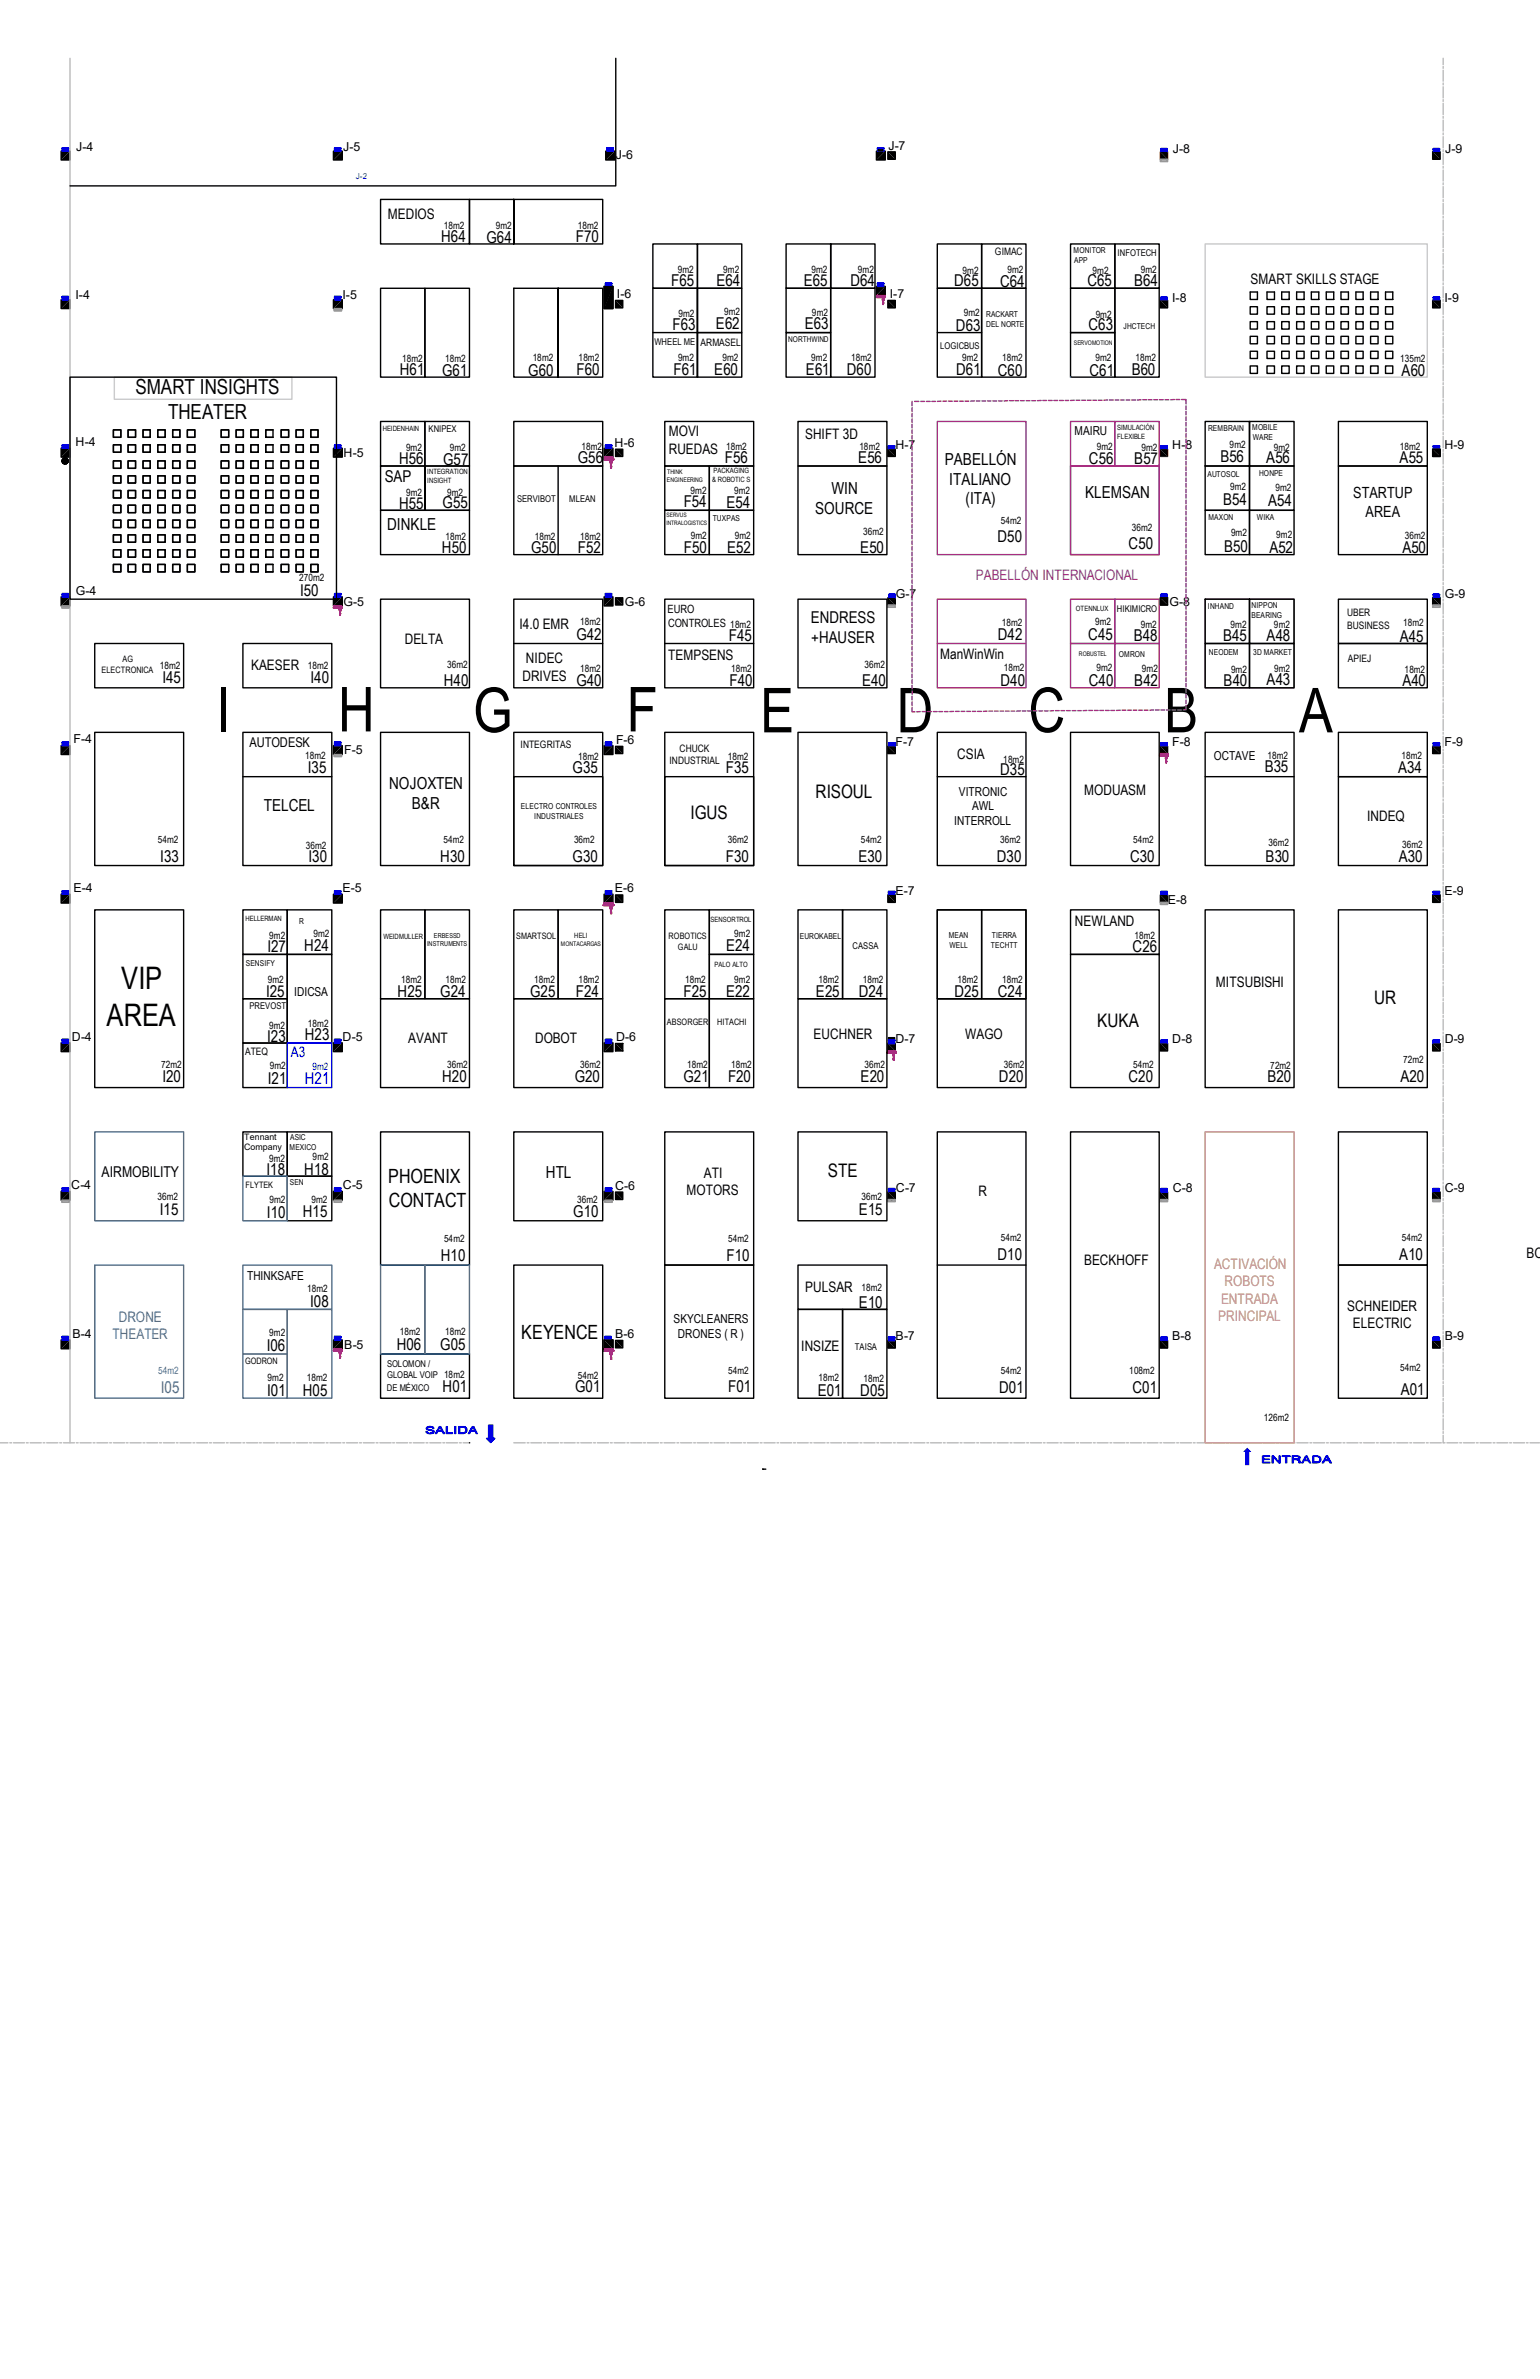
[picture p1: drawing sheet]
<svg xmlns="http://www.w3.org/2000/svg" width="279mm" height="432mm" viewBox="0 0 279 432" stroke-linecap="round" stroke-linejoin="round" font-family="sans-serif">
<defs><g id="words">
<g font-size="11.3">
<text x="39.2" y="132.8">I</text>
<text x="61.3" y="132.8">H</text>
<text x="85.8" y="132.9">G</text>
<text x="113.7" y="132.8">F</text>
<text x="137.9" y="132.9">E</text>
<text x="162.7" y="132.9">D</text>
<text x="186.6" y="132.9">C</text>
<text x="211.2" y="132.9">B</text>
<text x="235.7" y="132.9">A</text>
</g>
<g font-size="5.6">
<text x="22" y="179.6">VIP</text>
<text x="19.3" y="186.3">AREA</text>
</g>
<g font-size="3.8">
<text x="24.6" y="71.5">SMART INSIGHTS</text>
<text x="30.5" y="76">THEATER</text>
</g>
<g font-size="3.6">
<text x="70.4" y="214.8">PHOENIX</text>
<text x="70.5" y="219.1">CONTACT</text>
<text x="94.6" y="243">KEYENCE</text>
</g>
<g font-size="3.4">
<text x="125.3" y="148.6">IGUS</text>
<text x="148" y="144.9">RISOUL</text>
<text x="249.3" y="182.2">UR</text>
<text x="199" y="186.3">KUKA</text>
<text x="150.2" y="213.7">STE</text>
</g>
<g font-size="3">
<text x="80" y="44">H64</text>
<text x="88.2" y="44">G64</text>
<text x="104.5" y="44">F70</text>
<text x="121.8" y="51.9">F65</text>
<text x="130" y="52">E64</text>
<text x="145.8" y="51.9">E65</text>
<text x="154.3" y="51.9">D64</text>
<text x="173.1" y="51.9">D65</text>
<text x="181.4" y="52">C64</text>
<text x="197.3" y="52">C65</text>
<text x="205.8" y="52">B64</text>
<text x="122" y="59.9">F63</text>
<text x="129.9" y="59.8">E62</text>
<text x="146" y="59.6">E63</text>
<text x="197.5" y="60">C63</text>
<text x="173.4" y="60">D63</text>
<text x="72.5" y="68.1">H61</text>
<text x="80.2" y="68.2">G61</text>
<text x="95.8" y="68.2">G60</text>
<text x="104.6" y="68.1">F60</text>
<text x="122.2" y="68.1">F61</text>
<text x="129.6" y="68.1">E60</text>
<text x="146.2" y="68">E61</text>
<text x="153.6" y="68">D60</text>
<text x="173.5" y="68.1">D61</text>
<text x="181" y="68.2">C60</text>
<text x="197.7" y="68.2">C61</text>
<text x="205.3" y="68.1">B60</text>
<text x="254.3" y="68.2">A60</text>
<text x="221.4" y="83.8">B56</text>
<text x="69.8" y="87.5">SAP</text>
<text x="72.4" y="84.2">H56</text>
<text x="80.4" y="84.3">G57</text>
<text x="104.8" y="84">G56</text>
<text x="131.5" y="84">F56</text>
<text x="150.8" y="89.7">WIN</text>
<text x="155.7" y="84">E56</text>
<text x="171.4" y="84.3">PABELLÓN</text>
<text x="172.2" y="88">ITALIANO</text>
<text x="197.6" y="84.2">C56</text>
<text x="205.8" y="84.3">B57</text>
<text x="229.7" y="84">A56</text>
<text x="253.9" y="84">A55</text>
<text x="72.4" y="92.3">H55</text>
<text x="80.3" y="92.3">G55</text>
<text x="124" y="92.1">F54</text>
<text x="131.8" y="92.1">E54</text>
<text x="147.9" y="93.3">SOURCE</text>
<text x="175.2" y="91.6">(ITA)</text>
<text x="196.9" y="90.4">KLEMSAN</text>
<text x="221.9" y="91.7">B54</text>
<text x="230.1" y="91.9">A54</text>
<text x="70.2" y="96.3">DINKLE</text>
<text x="80.2" y="100.3">H50</text>
<text x="96.4" y="100.3">G50</text>
<text x="104.9" y="100.4">F52</text>
<text x="124.1" y="100.4">F50</text>
<text x="131.9" y="100.3">E52</text>
<text x="156.1" y="100.3">E50</text>
<text x="181" y="98.3">D50</text>
<text x="204.8" y="99.7">C50</text>
<text x="222.1" y="100.1">B50</text>
<text x="230.3" y="100.3">A52</text>
<text x="254.4" y="100.3">A50</text>
<text x="54.4" y="108.2">I50</text>
<text x="147.1" y="113">ENDRESS</text>
<text x="104.6" y="116.1">G42</text>
<text x="132.2" y="116.4">F45</text>
<text x="147.2" y="116.6">+HAUSER</text>
<text x="181" y="116.1">D42</text>
<text x="197.4" y="116.1">C45</text>
<text x="205.7" y="116.4">B48</text>
<text x="221.9" y="116.4">B45</text>
<text x="229.8" y="116.4">A48</text>
<text x="254" y="116.5">A45</text>
<text x="29.5" y="124">I45</text>
<text x="56.3" y="124">I40</text>
<text x="80.5" y="124.5">H40</text>
<text x="104.6" y="124.5">G40</text>
<text x="132.4" y="124.5">F40</text>
<text x="156.4" y="124.5">E40</text>
<text x="181.5" y="124.5">D40</text>
<text x="197.5" y="124.5">C40</text>
<text x="205.8" y="124.5">B42</text>
<text x="222" y="124.5">B40</text>
<text x="229.8" y="124.4">A43</text>
<text x="254.4" y="124.5">A40</text>
<text x="55.8" y="140.3">I35</text>
<text x="70.6" y="143.2">NOJOXTEN</text>
<text x="103.9" y="140.3">G35</text>
<text x="131.7" y="140.3">F35</text>
<text x="181.4" y="140.7">D35</text>
<text x="229.4" y="140.1">B35</text>
<text x="253.7" y="140.3">A34</text>
<text x="47.8" y="147.2">TELCEL</text>
<text x="74.7" y="146.8">B&amp;R</text>
<text x="29.1" y="156.4">I33</text>
<text x="56" y="156.4">I30</text>
<text x="79.9" y="156.4">H30</text>
<text x="103.9" y="156.5">G30</text>
<text x="131.7" y="156.4">F30</text>
<text x="155.7" y="156.4">E30</text>
<text x="180.9" y="156.5">D30</text>
<text x="205" y="156.5">C30</text>
<text x="229.6" y="156.4">B30</text>
<text x="253.8" y="156.4">A30</text>
<text x="48.5" y="172.8">I27</text>
<text x="55.2" y="172.6">H24</text>
<text x="131.7" y="172.6">E24</text>
<text x="205.5" y="172.7">C26</text>
<text x="48.3" y="180.9">I25</text>
<text x="72.1" y="180.9">H25</text>
<text x="79.9" y="181">G24</text>
<text x="96.2" y="181">G25</text>
<text x="104.5" y="180.9">F24</text>
<text x="124" y="180.9">F25</text>
<text x="131.7" y="180.9">E22</text>
<text x="148" y="180.9">E25</text>
<text x="155.8" y="180.9">D24</text>
<text x="173.1" y="180.9">D25</text>
<text x="181" y="181">C24</text>
<text x="48.5" y="189.1">I23</text>
<text x="55.3" y="188.7">H23</text>
<text x="29.5" y="196.4">I20</text>
<text x="48.6" y="196.7">I21</text>
<text x="80.2" y="196.4">H20</text>
<text x="104.3" y="196.5">G20</text>
<text x="124" y="196.5">G21</text>
<text x="132.1" y="196.4">F20</text>
<text x="156.1" y="196.4">E20</text>
<text x="181.2" y="196.4">D20</text>
<text x="204.7" y="196.5">C20</text>
<text x="230" y="196.4">B20</text>
<text x="254.1" y="196.4">A20</text>
<text x="48.3" y="213.3">I18</text>
<text x="55.2" y="213.2">H18</text>
<text x="99.1" y="213.8">HTL</text>
<text x="29" y="220.5">I15</text>
<text x="48.4" y="221.1">I10</text>
<text x="54.9" y="220.9">H15</text>
<text x="104" y="220.9">G10</text>
<text x="155.8" y="220.6">E15</text>
<text x="80" y="228.9">H10</text>
<text x="131.8" y="228.9">F10</text>
<text x="181" y="228.7">D10</text>
<text x="253.9" y="228.7">A10</text>
<text x="56.3" y="237.2">I08</text>
<text x="155.8" y="237.3">E10</text>
<text x="48.4" y="245.2">I06</text>
<text x="72" y="245.1">H06</text>
<text x="79.9" y="244.9">G05</text>
<text x="48.5" y="253.4">I01</text>
<text x="54.9" y="253.3">H05</text>
<text x="80.3" y="252.7">H01</text>
<text x="104.4" y="252.7">G01</text>
<text x="132.1" y="252.6">F01</text>
<text x="148.4" y="253.4">E01</text>
<text x="156.1" y="253.4">D05</text>
<text x="181.3" y="252.9">D01</text>
<text x="205.4" y="252.8">C01</text>
<text x="254.1" y="253.2">A01</text>
</g>
<text font-size="3" fill="#00f" x="55.3" y="196.8">H21</text>
<text font-size="3" fill="#2776bb" x="29.2" y="252.9">I05</text>
<g font-size="2.8">
<text x="245.5" y="90.5">STARTUP</text>
<text x="247.7" y="93.9">AREA</text>
</g>
<text font-size="2.7" x="18.4" y="213.6">AIRMOBILITY</text>
<g font-size="2.6">
<text x="70.4" y="39.7">MEDIOS</text>
<text x="226.9" y="51.5">SMART SKILLS STAGE</text>
<text x="121.3" y="79.2">MOVI</text>
<text x="121.3" y="82.3">RUEDAS</text>
<text x="146.1" y="79.6">SHIFT 3D</text>
<text x="73.5" y="117">DELTA</text>
<text x="94.2" y="114.1">I4.0 EMR</text>
<text x="121.2" y="119.8">TEMPSENS</text>
<text x="170.6" y="119.6">ManWinWin</text>
<text x="45.6" y="121.6">KAESER</text>
<text x="94.8" y="123.5">DRIVES</text>
<text x="95.4" y="120.4">NIDEC</text>
<text x="173.6" y="137.8">CSIA</text>
<text x="196.7" y="144.4">MODUASM</text>
<text x="248" y="149">INDEQ</text>
<text x="195" y="168.1">NEWLAND</text>
<text x="220.6" y="179.1">MITSUBISHI</text>
<text x="74.1" y="189.4">AVANT</text>
<text x="97.1" y="189.4">DOBOT</text>
<text x="147.6" y="188.6">EUCHNER</text>
<text x="175.1" y="188.6">WAGO</text>
<text x="127.7" y="213.8">ATI</text>
<text x="124.5" y="216.9">MOTORS</text>
<text x="177.6" y="217">R</text>
<text x="196.7" y="229.6">BECKHOFF</text>
<text x="276.9" y="228.3">BO</text>
<text x="146.1" y="234.6">PULSAR</text>
<text x="244.4" y="237.9">SCHNEIDER</text>
<text x="145.4" y="245.2">INSIZE</text>
<text x="245.4" y="241.1">ELECTRIC</text>
</g>
<text font-size="2.6" fill="#93278f" x="177" y="105.3">PABELLÓN INTERNACIONAL</text>
<text font-size="2.6" fill="#00f" x="52.7" y="191.9">A3</text>
<g font-size="2.6" fill="#f8991e">
<text x="220.3" y="230.3">ACTIVACIÓN</text>
<text x="222.2" y="233.5">ROBOTS</text>
<text x="221" y="239.8">PRINCIPAL</text>
<text x="221.5" y="236.6">ENTRADA</text>
</g>
<g font-size="2.6" fill="#2776bb">
<text x="21.5" y="240">DRONE</text>
<text x="20.4" y="243.1">THEATER</text>
</g>
<text font-size="2.5" x="45.3" y="135.6">AUTODESK</text>
<g font-size="2.2">
<text x="13.8" y="27.3">J-4</text>
<text x="62.3" y="27.3">J-5</text>
<text x="111.7" y="28.9">J-6</text>
<text x="161.2" y="27.2">J-7</text>
<text x="212.8" y="27.8">J-8</text>
<text x="262.2" y="27.8">J-9</text>
<text x="13.7" y="54.3">I-4</text>
<text x="62.1" y="54.3">I-5</text>
<text x="111.9" y="54.2">I-6</text>
<text x="161.4" y="54.1">I-7</text>
<text x="212.6" y="54.8">I-8</text>
<text x="262.1" y="54.8">I-9</text>
<text x="13.7" y="81">H-4</text>
<text x="62.3" y="83">H-5</text>
<text x="111.5" y="81.2">H-6</text>
<text x="162.5" y="81.5">H-7</text>
<text x="194.9" y="79">MAIRU</text>
<text x="212.7" y="81.5">H-8</text>
<text x="262.1" y="81.5">H-9</text>
<text x="13.8" y="108">G-4</text>
<text x="62.3" y="109.9">G-5</text>
<text x="113.4" y="110">G-6</text>
<text x="162.5" y="108.5">G-7</text>
<text x="212.2" y="110">G-8</text>
<text x="262.1" y="108.5">G-9</text>
<text x="13.3" y="134.9">F-4</text>
<text x="62.5" y="136.9">F-5</text>
<text x="111.8" y="135.1">F-6</text>
<text x="162.5" y="135.4">F-7</text>
<text x="212.7" y="135.4">F-8</text>
<text x="220.2" y="137.9">OCTAVE</text>
<text x="262.1" y="135.4">F-9</text>
<text x="173.1" y="149.8">INTERROLL</text>
<text x="173.9" y="144.4">VITRONIC</text>
<text x="176.4" y="147.1">AWL</text>
<text x="13.3" y="161.9">E-4</text>
<text x="62.1" y="161.9">E-5</text>
<text x="111.5" y="161.8">E-6</text>
<text x="162.5" y="162.4">E-7</text>
<text x="211.9" y="164.1">E-8</text>
<text x="262.1" y="162.4">E-9</text>
<text x="53.4" y="180.8">IDICSA</text>
<text x="13" y="188.9">D-4</text>
<text x="62.2" y="188.9">D-5</text>
<text x="111.8" y="188.9">D-6</text>
<text x="162.5" y="189.4">D-7</text>
<text x="212.7" y="189.4">D-8</text>
<text x="262.1" y="189.4">D-9</text>
<text x="12.9" y="215.8">C-4</text>
<text x="62.2" y="215.8">C-5</text>
<text x="111.6" y="216">C-6</text>
<text x="162.5" y="216.4">C-7</text>
<text x="212.8" y="216.4">C-8</text>
<text x="262.1" y="216.4">C-9</text>
<text x="44.8" y="232.4">THINKSAFE</text>
<text x="13.2" y="242.8">B-4</text>
<text x="62.5" y="244.9">B-5</text>
<text x="111.6" y="242.9">B-6</text>
<text x="122.2" y="240.1">SKYCLEANERS</text>
<text x="123" y="242.8">DRONES ( R )</text>
<text x="162.5" y="243.3">B-7</text>
<text x="212.7" y="243.3">B-8</text>
<text x="262.1" y="243.3">B-9</text>
</g>
<g font-size="2.1">
<text x="121.1" y="111.3">EURO</text>
<text x="121.2" y="113.8">CONTROLES</text>
</g>
<g font-size="1.9">
<text x="180.5" y="46.2">GIMAC</text>
<text x="127.1" y="62.9">ARMASEL</text>
<text x="244.4" y="111.8">UBER</text>
<text x="244.4" y="114.1">BUSINESS</text>
<text x="244.5" y="120.1">APIEJ</text>
<text x="94.4" y="135.7">INTEGRITAS</text>
<text x="123.3" y="136.4">CHUCK</text>
<text x="121.5" y="138.7">INDUSTRIAL</text>
<text x="44.5" y="191.6">ATEQ</text>
</g>
<g font-size="1.8">
<text x="80.5" y="41.6">18m2</text>
<text x="90" y="41.6">9m2</text>
<text x="104.9" y="41.6">18m2</text>
<text x="123" y="49.5">9m2</text>
<text x="131.2" y="49.6">9m2</text>
<text x="147.2" y="49.6">9m2</text>
<text x="155.7" y="49.5">9m2</text>
<text x="174.6" y="49.7">9m2</text>
<text x="182.8" y="49.6">9m2</text>
<text x="198.2" y="49.8">9m2</text>
<text x="207" y="49.6">9m2</text>
<text x="123.1" y="57.5">9m2</text>
<text x="131.4" y="57.2">9m2</text>
<text x="147.3" y="57.4">9m2</text>
<text x="174.9" y="57.4">9m2</text>
<text x="198.8" y="57.8">9m2</text>
<text x="73" y="65.7">18m2</text>
<text x="80.8" y="65.7">18m2</text>
<text x="96.6" y="65.5">18m2</text>
<text x="105" y="65.5">18m2</text>
<text x="123" y="65.5">9m2</text>
<text x="131.1" y="65.5">9m2</text>
<text x="147.2" y="65.5">9m2</text>
<text x="154.4" y="65.5">18m2</text>
<text x="174.6" y="65.5">9m2</text>
<text x="181.8" y="65.5">18m2</text>
<text x="198.8" y="65.5">9m2</text>
<text x="206" y="65.5">18m2</text>
<text x="254" y="65.7">135m2</text>
<text x="73.7" y="81.8">9m2</text>
<text x="81.6" y="81.9">9m2</text>
<text x="105.5" y="81.7">18m2</text>
<text x="131.7" y="81.7">18m2</text>
<text x="155.9" y="81.7">18m2</text>
<text x="199" y="81.7">9m2</text>
<text x="207.1" y="81.8">9m2</text>
<text x="223.1" y="81.4">9m2</text>
<text x="231.1" y="81.8">9m2</text>
<text x="254" y="81.7">18m2</text>
<text x="125.3" y="89.7">9m2</text>
<text x="133.2" y="89.7">9m2</text>
<text x="223.2" y="88.9">9m2</text>
<text x="231.4" y="89.2">9m2</text>
<text x="73.7" y="90">9m2</text>
<text x="81.1" y="90">9m2</text>
<text x="181.6" y="95.1">54m2</text>
<text x="80.8" y="98.1">18m2</text>
<text x="97" y="98">18m2</text>
<text x="105.2" y="98">18m2</text>
<text x="125.3" y="97.9">9m2</text>
<text x="133.3" y="97.9">9m2</text>
<text x="156.6" y="97.1">36m2</text>
<text x="205.4" y="96.4">36m2</text>
<text x="223.3" y="97.4">9m2</text>
<text x="231.6" y="97.6">9m2</text>
<text x="254.9" y="97.8">36m2</text>
<text x="54.3" y="105.5">270m2</text>
<text x="105.3" y="113.5">18m2</text>
<text x="181.8" y="113.6">18m2</text>
<text x="198.7" y="113.4">9m2</text>
<text x="207" y="113.9">9m2</text>
<text x="223.3" y="113.9">9m2</text>
<text x="231.1" y="113.9">9m2</text>
<text x="254.6" y="113.7">18m2</text>
<text x="132.5" y="114">18m2</text>
<text x="29" y="121.5">18m2</text>
<text x="55.8" y="121.5">18m2</text>
<text x="81.1" y="121.3">36m2</text>
<text x="105.3" y="121.9">18m2</text>
<text x="132.7" y="122">18m2</text>
<text x="156.8" y="121.2">36m2</text>
<text x="182.1" y="121.8">18m2</text>
<text x="198.9" y="121.8">9m2</text>
<text x="207.2" y="122">9m2</text>
<text x="223.3" y="122.1">9m2</text>
<text x="231.2" y="122">9m2</text>
<text x="254.8" y="122.1">18m2</text>
<text x="55.4" y="137.8">18m2</text>
<text x="104.9" y="137.9">18m2</text>
<text x="132" y="138">18m2</text>
<text x="230" y="137.7">18m2</text>
<text x="254.3" y="137.8">18m2</text>
<text x="182" y="138.5">18m2</text>
<text x="28.6" y="153">54m2</text>
<text x="55.5" y="154">36m2</text>
<text x="80.5" y="153">54m2</text>
<text x="104.1" y="152.9">36m2</text>
<text x="132" y="153">36m2</text>
<text x="156.2" y="153">54m2</text>
<text x="181.4" y="153.1">36m2</text>
<text x="205.6" y="153">54m2</text>
<text x="230.2" y="153.6">36m2</text>
<text x="254.4" y="154">36m2</text>
<text x="48.9" y="170.5">9m2</text>
<text x="56.9" y="170.1">9m2</text>
<text x="133.2" y="170.1">9m2</text>
<text x="205.8" y="170.3">18m2</text>
<text x="48.6" y="178.4">9m2</text>
<text x="72.8" y="178.4">18m2</text>
<text x="80.8" y="178.4">18m2</text>
<text x="96.9" y="178.4">18m2</text>
<text x="105" y="178.4">18m2</text>
<text x="124.3" y="178.4">18m2</text>
<text x="133.2" y="178.4">9m2</text>
<text x="148.5" y="178.4">18m2</text>
<text x="156.5" y="178.4">18m2</text>
<text x="173.7" y="178.4">18m2</text>
<text x="181.8" y="178.4">18m2</text>
<text x="48.8" y="186.8">9m2</text>
<text x="55.9" y="186.4">18m2</text>
<text x="29.3" y="193.8">72m2</text>
<text x="48.9" y="194.1">9m2</text>
<text x="81.1" y="193.8">36m2</text>
<text x="105.3" y="193.8">36m2</text>
<text x="124.7" y="193.8">18m2</text>
<text x="132.7" y="193.8">18m2</text>
<text x="156.8" y="193.8">36m2</text>
<text x="182.1" y="193.8">36m2</text>
<text x="205.6" y="193.8">54m2</text>
<text x="230.5" y="194">72m2</text>
<text x="254.6" y="193">72m2</text>
<text x="48.8" y="210.9">9m2</text>
<text x="56.7" y="210.6">9m2</text>
<text x="28.6" y="217.8">36m2</text>
<text x="48.9" y="218.4">9m2</text>
<text x="56.5" y="218.3">9m2</text>
<text x="104.7" y="218.4">36m2</text>
<text x="156.3" y="217.7">36m2</text>
<text x="80.6" y="225.5">54m2</text>
<text x="132.1" y="225.5">54m2</text>
<text x="181.6" y="225.3">54m2</text>
<text x="254.3" y="225.3">54m2</text>
<text x="55.7" y="234.4">18m2</text>
<text x="156.3" y="234.4">18m2</text>
<text x="48.9" y="242.4">9m2</text>
<text x="72.6" y="242.3">18m2</text>
<text x="80.8" y="242.4">18m2</text>
<text x="48.6" y="250.7">9m2</text>
<text x="55.7" y="250.6">18m2</text>
<text x="104.9" y="250.3">54m2</text>
<text x="132.1" y="249.4">54m2</text>
<text x="148.5" y="250.7">18m2</text>
<text x="156.7" y="250.8">18m2</text>
<text x="181.6" y="249.4">54m2</text>
<text x="204.9" y="249.4">108m2</text>
<text x="254" y="248.9">54m2</text>
<text x="229.3" y="257.9">126m2</text>
</g>
<text font-size="1.8" fill="#00f" x="56.7" y="194.2">9m2</text>
<text font-size="1.8" fill="#2776bb" x="28.7" y="249.4">54m2</text>
<g font-size="1.7">
<text x="202.8" y="46.4">INFOTECH</text>
<text x="118.7" y="62.6">WHEEL ME</text>
<text x="170.6" y="63.4">LOGICBUS</text>
<text x="77.8" y="78.4">KNIPEX</text>
<text x="93.8" y="91.1">SERVIBOT</text>
<text x="103.3" y="91.1">MLEAN</text>
<text x="202.6" y="111">HIKIMICRO</text>
<text x="154.7" y="172.3">CASSA</text>
<text x="45.3" y="183.1">PREVOST</text>
<text x="155.1" y="245.1">TAISA</text>
<text x="70.2" y="248.1">SOLOMON /</text>
<text x="70.2" y="250.1">GLOBAL VOIP 18m2</text>
<text x="70.2" y="252.5">DE MÉXICO</text>
</g>
<g font-size="1.6">
<text x="18.4" y="122.2">ELECTRONICA</text>
<text x="22.2" y="120.2">AG</text>
<text x="93.6" y="170.5">SMARTSOL</text>
<text x="121.3" y="170.5">ROBOTICS</text>
<text x="123" y="172.4">GALU</text>
<text x="121" y="186.1">ABSORGER</text>
<text x="130.1" y="186.1">HITACHI</text>
<text x="44.3" y="208.8">Company</text>
<text x="44.3" y="206.8">Tennant</text>
<text x="44.5" y="215.6">FLYTEK</text>
<text x="44.5" y="247.5">GODRON</text>
</g>
<text font-size="1.5" fill="#00f" x="64.6" y="32.4">J-2</text>
<g font-size="1.5">
<text x="194.8" y="45.9">MONITOR</text>
<text x="194.9" y="47.7">APP</text>
<text x="178.9" y="57.6">RACKART</text>
<text x="178.9" y="59.4">DEL NORTE</text>
<text x="203.8" y="59.8">JHCTECH</text>
<text x="219.2" y="78.3">REMBRAIN</text>
<text x="227.2" y="78.1">MOBILE</text>
<text x="227.3" y="79.8">WARE</text>
<text x="219.1" y="86.6">AUTOSOL</text>
<text x="228.4" y="86.4">HONPE</text>
<text x="129.3" y="94.5">TUXPAS</text>
<text x="219.2" y="94.4">MAXON</text>
<text x="228.1" y="94.4">WIKA</text>
<text x="219.2" y="110.5">INHAND</text>
<text x="227.1" y="110.3">NIPPON</text>
<text x="227.1" y="112.1">BEARING</text>
<text x="203" y="119.2">OMRON</text>
<text x="219.3" y="118.8">NEODEM</text>
<text x="227.4" y="118.9">3D MARKET</text>
<text x="94.5" y="146.8">ELECTRO CONTROLES</text>
<text x="96.9" y="148.6">INDUSTRIALES</text>
<text x="54.3" y="167.7">R</text>
<text x="145.1" y="170.4">EUROKABEL</text>
<text x="172.1" y="170.3">MEAN</text>
<text x="172.3" y="172.1">WELL</text>
<text x="179.8" y="172.1">TECHTT</text>
<text x="180" y="170.3">TIERRA</text>
<text x="44.6" y="175.3">SENSIFY</text>
<text x="52.5" y="208.7">MEXICO</text>
<text x="52.6" y="206.9">ASIC</text>
<text x="52.6" y="215.1">SEN</text>
</g>
<text font-size="1.4" x="143" y="62.1">NORTHWIND</text>
<g font-size="1.3">
<text x="69.4" y="78.2">HEIDENHAIN</text>
<text x="202.7" y="78.1">SIMULACIÓN</text>
<text x="202.7" y="79.6">FLEXIBLE</text>
<text x="77.5" y="86.1">INTEGRATION</text>
<text x="77.5" y="87.6">INSIGHT</text>
<text x="129.2" y="87.5">&amp; ROBOTIC S</text>
<text x="129.5" y="85.9">PACKAGING</text>
<text x="195.2" y="110.9">OTENNLUX</text>
<text x="44.5" y="167.1">HELLERMAN</text>
<text x="128.9" y="167.3">SENSORTROL</text>
<text x="69.6" y="170.4">WEIDMULLER</text>
<text x="104.2" y="170.3">HELI</text>
<text x="129.6" y="175.6">PALO ALTO</text>
</g>
<g font-size="1.2">
<text x="77.5" y="171.7">INSTRUMENTS</text>
<text x="78.7" y="170.2">ERBESSD</text>
</g>
<g font-size="1.1">
<text x="194.8" y="62.6">SERVOMOTION</text>
<text x="121" y="87.5">ENGINEERING</text>
<text x="121" y="86.1">THINK</text>
<text x="120.9" y="95.2">INTRALOGISTICS</text>
<text x="120.9" y="93.9">SERVUS</text>
<text x="195.7" y="119">ROBUSTEL</text>
<text x="101.8" y="171.7">MONTACARGAS</text>
</g>
</g></defs>
<g fill="none" stroke="#000" stroke-width=".25">
<path d="M11.1 27.4h1.6v1.6h-1.6zM60.5 27.4h1.6v1.6h-1.6zM109.9 27.4h1.6v1.6h-1.6zM159 27.4h1.6v1.6h-1.6zM159.3 27.2h.8v.2h-.8zM161.1 27.6h1.3v1.3h-1.3zM259.9 27.6h1.4v1.3h-1.4zM11.1 54.4h1.6v1.6h-1.6zM60.5 54.4h1.6v1.6h-1.6zM109.6 52h1.6v4h-1.6zM111.7 54.5h1.3v1.4h-1.3zM159 52h1.6v1.6h-1.6z"/>
<path d="M161.1 54.5h1.3v1.4h-1.3zM210.5 54.5h1.3v1.4h-1.3zM259.9 54.5h1.4v1.4h-1.4zM11.1 81.4h1.6v1.6h-1.6zM11.3 83.7l.6-.6-.6 .6M11.5 84.1l.7-.7-.7 .7M12.1 83.2l-.8 .7 .8-.7M12.3 83.9l-.3 .3M12.3 83.5l-.6 .7 .6-.6M60.5 81.4h1.6v1.6h-1.6zM109.6 81.4h1.6v1.6h-1.6zM111.7 81.5h1.3v1.3h-1.3z"/>
<path d="M161.1 81.5h1.3v1.3h-1.3zM259.9 81.5h1.4v1.3h-1.4zM11.1 108.3h1.6v1.7h-1.6zM60.5 108.3h1.6v1.7h-1.6zM109.6 108.3h1.6v1.7h-1.6zM111.7 108.5h1.3v1.3h-1.3zM161.1 108.5h1.3v1.3h-1.3zM210.5 108.5h1.3v1.3h-1.3zM259.9 108.5h1.4v1.3h-1.4zM11.1 135.3h1.6v1.6h-1.6zM60.5 135.3h1.6v1.6h-1.6zM109.6 135.3h1.6v1.6h-1.6z"/>
<path d="M111.7 135.5h1.3v1.3h-1.3zM161.1 135.5h1.3v1.3h-1.3zM210.5 135.5h1.3v1.3h-1.3zM259.9 135.5h1.4v1.3h-1.4zM11.1 162.3h1.6v1.6h-1.6zM60.5 162.3h1.6v1.6h-1.6zM109.6 162.3h1.6v1.6h-1.6zM111.7 162.4h1.3v1.4h-1.3zM161.1 162.4h1.3v1.4h-1.3zM210.5 162.4h1.3v1.4h-1.3zM259.9 162.4h1.4v1.4h-1.4zM11.1 189.3h1.6v1.6h-1.6z"/>
<path d="M44.1 181.3h8v8h-8zM60.5 189.3h1.6v1.6h-1.6zM109.6 189.3h1.6v1.6h-1.6zM111.7 189.4h1.3v1.4h-1.3zM111.7 190.8h.1M113 190.8h.1M113 189.4h.1M161.1 189.4h1.3v1.4h-1.3zM161.2 188.3h1.1v.6h-1.1zM161.2 188.4h1v.4h-1zM161.3 188.4v.4M161.3 188.4h.9v.4"/>
<path d="M161.3 188.5v.3M161.4 188.4v.4M161.4 188.5v.3M161.5 188.4v.4M161.5 188.5v.3M161.6 188.4v.4M161.7 188.5v.3M161.7 188.4v.4M161.8 188.5v.3M161.8 189.3h.1M161.8 188.4v.4M161.9 188.4v.4"/>
<path d="M161.9 188.5v.3M162 188.4v.4M162 188.5v.3M162.1 188.4v.4M162.1 188.5v.3M162.2 188.5v.3M210.5 189.4h1.3v1.4h-1.3zM259.9 189.4h1.4v1.4h-1.4zM11.1 216.2h1.6v1.6h-1.6zM60.5 216.2h1.6v1.6h-1.6zM109.6 216.2h1.6v1.6h-1.6zM111.7 216.4h1.3v1.3h-1.3z"/>
<path d="M161.1 216.4h1.3v1.3h-1.3zM161.8 217.9h.1M210.5 216.4h1.3v1.3h-1.3zM259.9 216.4h1.4v1.3h-1.4zM11.1 243.2h1.6v1.6h-1.6zM60.5 243.2h1.6v1.6h-1.6zM109.6 243.2h1.6v1.6h-1.6zM111.7 243.3h1.3v1.3h-1.3zM161.1 243.3h1.3v1.4h-1.3zM210.5 243.3h1.3v1.4h-1.3zM210.7 242.8h1.1M259.9 243.3h1.4v1.4h-1.4z"/>
<path d="M138.4 266.7h.5"/>
<circle cx="11.8" cy="83.6" r=".55"/>
<circle cx="11.8" cy="83.6" r=".5"/>
<circle cx="161.8" cy="189.1" r=".16"/>
</g>
<g fill="#000">
<path d="M11.1 27.4h1.6l-1.6 1.6zM11.1 29l1.6-1.6v1.6zM60.5 27.4h1.6l-1.6 1.6zM62.1 27.4v1.6h-1.6zM109.9 27.4h1.6l-1.6 1.6zM109.9 29l1.6-1.6v1.6zM159 27.4h1.6l-1.6 1.6zM159 29l1.6-1.6v1.6zM161.1 27.6l1.3 1.3h-1.3zM161.1 27.6h1.3v1.3zM210.5 27.6l1.3 1.3h-1.3zM210.5 27.6h1.3v1.3z"/>
<path d="M259.9 27.6l1.4 1.3h-1.4zM259.9 27.6h1.4v1.3zM11.1 54.4h1.6l-1.6 1.6zM11.1 56l1.6-1.6v1.6zM60.5 54.4h1.6l-1.6 1.6zM60.5 56l1.6-1.6v1.6zM109.6 52h1.6l-1.6 4zM111.2 52v4h-1.6zM111.7 54.5l1.3 1.4h-1.3zM111.7 54.5h1.3v1.4zM159 52h1.6l-1.6 1.6zM159 53.6l1.6-1.6v1.6z"/>
<path d="M161.1 54.5l1.3 1.4h-1.3zM161.1 54.5h1.3v1.4zM210.5 54.5l1.3 1.4h-1.3zM210.5 54.5h1.3v1.4zM259.9 54.5l1.4 1.4h-1.4zM259.9 54.5h1.4v1.4zM11.1 81.4h1.6l-1.6 1.6zM11.1 83l1.6-1.6v1.6zM60.5 81.4h1.6l-1.6 1.6zM60.5 83l1.6-1.6v1.6zM109.6 81.4h1.6l-1.6 1.6zM109.6 83l1.6-1.6v1.6z"/>
<path d="M111.7 81.5l1.3 1.3h-1.3zM111.7 81.5h1.3v1.3zM161.1 81.5l1.3 1.3h-1.3zM161.1 81.5h1.3v1.3zM210.5 81.5l1.3 1.3h-1.3zM210.5 81.5h1.3v1.3zM259.9 81.5l1.4 1.3h-1.4zM259.9 81.5h1.4v1.3zM11.1 108.3h1.6l-1.6 1.7zM12.7 108.3v1.7h-1.6zM60.5 108.3h1.6l-1.6 1.7zM62.1 108.3v1.7h-1.6z"/>
<path d="M109.6 108.3h1.6l-1.6 1.7zM111.2 108.3v1.7h-1.6zM111.7 108.5l1.3 1.3h-1.3zM111.7 108.5h1.3v1.3zM161.1 108.5l1.3 1.3h-1.3zM161.1 108.5h1.3v1.3zM210.5 108.5l1.3 1.3h-1.3zM210.5 108.5h1.3v1.3zM259.9 108.5l1.4 1.3h-1.4zM259.9 108.5h1.4v1.3zM11.1 135.3h1.6l-1.6 1.6zM12.7 135.3v1.6h-1.6z"/>
<path d="M60.5 135.3h1.6l-1.6 1.6zM62.1 135.3v1.6h-1.6zM109.6 135.3h1.6l-1.6 1.6zM109.6 136.9l1.6-1.6v1.6zM111.7 135.5l1.3 1.3h-1.3zM111.7 135.5h1.3v1.3zM161.1 135.5l1.3 1.3h-1.3zM161.1 135.5h1.3v1.3zM210.5 135.5l1.3 1.3h-1.3zM210.5 135.5h1.3v1.3zM259.9 135.5l1.4 1.3h-1.4zM259.9 135.5h1.4v1.3z"/>
<path d="M11.1 162.3h1.6l-1.6 1.6zM12.7 162.3v1.6h-1.6zM60.5 162.3h1.6l-1.6 1.6zM62.1 162.3v1.6h-1.6zM109.6 162.3h1.6l-1.6 1.6zM109.6 163.9l1.6-1.6v1.6zM111.7 162.4l1.3 1.4h-1.3zM111.7 162.4h1.3v1.4zM161.1 162.4l1.3 1.4h-1.3zM161.1 162.4h1.3v1.4zM210.5 162.4l1.3 1.4h-1.3zM210.5 162.4h1.3v1.4z"/>
<path d="M259.9 162.4l1.4 1.4h-1.4zM259.9 162.4h1.4v1.4zM11.1 189.3h1.6l-1.6 1.6zM12.7 189.3v1.6h-1.6zM60.5 189.3h1.6l-1.6 1.6zM62.1 189.3v1.6h-1.6zM109.6 189.3h1.6l-1.6 1.6zM111.2 189.3v1.6h-1.6zM111.7 189.4l1.3 1.4h-1.3zM111.7 189.4h1.3v1.4zM161.1 189.4l1.3 1.4h-1.3zM161.1 189.4h1.3v1.4z"/>
<path d="M161.2 188.3l1.1 .1zM161.2 188.4v.4zM161.2 188.8l1.1 .1zM161.5 189.1h.4zM161.5 189.1h.5zM161.5 189.1l.5 .1zM161.5 189.2h.4zM161.5 189.2h.5zM161.6 189h.3zM161.6 189l.3 .1zM161.6 189.1h.3zM161.6 189.2h.2z"/>
<path d="M161.6 189.2h.1zM161.6 189.2l.1 .1zM161.6 189.3h.1zM161.6 189.3h.2zM161.6 189.3h.3zM161.7 188.9h.1zM161.7 188.9l.1 .1zM161.7 189.3h.1zM161.8 189.2h.1zM161.8 189.2l.1 .1zM161.8 189.3h.1zM162.2 188.4l.1 .4z"/>
<path d="M210.5 189.4l1.3 1.4h-1.3zM210.5 189.4h1.3v1.4zM259.9 189.4l1.4 1.4h-1.4zM259.9 189.4h1.4v1.4zM11.1 216.2h1.6l-1.6 1.6zM12.7 216.2v1.6h-1.6zM60.5 216.2h1.6l-1.6 1.6zM60.5 217.8l1.6-1.6v1.6zM109.6 216.2h1.6l-1.6 1.6zM109.6 217.8l1.6-1.6v1.6zM111.7 216.4l1.3 1.3h-1.3zM111.7 216.4h1.3v1.3z"/>
<path d="M161.1 216.4l1.3 1.3h-1.3zM161.1 216.4h1.3v1.3zM210.5 216.4l1.3 1.3h-1.3zM210.5 216.4h1.3v1.3zM259.9 216.4l1.4 1.3h-1.4zM259.9 216.4h1.4v1.3zM11.1 243.2h1.6l-1.6 1.6zM12.7 243.2v1.6h-1.6zM60.5 243.2h1.6l-1.6 1.6zM60.5 244.8l1.6-1.6v1.6zM109.6 243.2l1.6 1.6h-1.6zM109.6 243.2h1.6v1.6z"/>
<path d="M111.7 243.3l1.3 1.3h-1.3zM111.7 243.3h1.3v1.3zM161.1 243.3l1.3 1.4h-1.3zM161.1 243.3h1.3v1.4zM210.5 243.3l1.3 1.4h-1.3zM210.5 243.3h1.3v1.4zM259.9 243.3l1.4 1.4h-1.4zM259.9 243.3h1.4v1.4zM138.4 266.6l.1 .1zM138.4 266.6v.1z"/>
</g>
<path d="M210.5 27.6h1.3v1.3h-1.3zM210.5 81.5h1.3v1.3h-1.3z" fill="none" stroke="#723900" stroke-width=".25"/>
<g fill="none" stroke="#00f" stroke-width=".25">
<path d="M11.3 26.9h1.1v.5h-1.1zM11.3 26.8l1.1 .1zM11.3 26.9h1.1M11.3 26.9v.5h1.1v-.5M11.5 27.2h.8v.2h-.8zM12.4 26.9h.1M60.7 26.9h1.1v.5h-1.1zM60.7 26.8l1.1 .1zM60.7 26.9h1.1M60.7 26.9v.5h1.1v-.5M60.9 27.2h.8v.2h-.8zM61.8 26.9h.1"/>
<path d="M110.1 26.9l.1 .5h1.1v-.5M110.2 26.9h1.1v.5h-1.1zM110.2 26.8l1.1 .1zM110.2 26.9h1.1M110.3 27.2h.8v.2h-.8zM159.2 26.9v.5h1.1v-.5M159.2 26.9h1.1v.5h-1.1zM159.2 26.8l1.1 .1zM159.2 26.9h1.1M160.3 26.9h.1M210.6 27.1l.1 .5h1.1v-.5M210.7 27.1h1.1v.5h-1.1z"/>
<path d="M210.7 27h1.1zM210.7 27h1.1M210.8 27.3h.8v.2h-.8zM211.8 27.1h.1M260 27.1h.1M260.1 27.1h1.1v.5h-1.1zM260.1 27h1.1zM260.1 27h1.1M260.1 27.1v.5h1.1v-.5M260.2 27.3h.8v.2h-.8zM11.3 53.9h1.1v.5h-1.1zM11.3 53.8h1.1z"/>
<path d="M11.3 53.8h1.1M11.3 53.9v.5h1.1v-.5M11.5 54.1h.8v.3h-.8zM12.4 53.9h.1M60.7 53.9h1.1v.5h-1.1zM60.7 53.8h1.1zM60.7 53.8h1.1M60.7 53.9v.5h1.1v-.5M60.9 54.1h.8v.3h-.8zM61.8 53.9h.1M109.8 51.5l.1 .5h1.1v-.5M109.9 51.5h1.1v.5h-1.1z"/>
<path d="M109.9 51.4h1.1zM109.9 51.4h1.1M110 51.7h.8v.2h-.8zM159.2 51.5v.5h1.1v-.5M159.2 51.5h1.1v.5h-1.1zM159.2 51.4h1.1zM159.2 51.4h1.1M159.3 51.7h.8v.2h-.8zM160.3 51.5h.1M210.6 54h.1M210.7 54.1h1.1v.4h-1.1zM210.7 53.9l1.1 .1z"/>
<path d="M210.7 54h1.1M210.7 54.1v.4h1.1v-.4M210.8 54.3h.8v.2h-.8zM211.8 54h.1M260 54h.1M260.1 54.1h1.1v.4h-1.1zM260.1 53.9l1.1 .1zM260.1 54h1.1M260.1 54.1v.4h1.1v-.4M260.2 54.3h.8v.2h-.8zM261.2 54h.1M11.3 80.9h1.1v.5h-1.1z"/>
<path d="M11.3 80.8h1.1zM11.3 80.8h1.1M11.3 80.9v.5h1.1v-.5M11.5 81.1h.8v.2h-.8zM12.4 80.9h.1M60.7 80.9h1.1v.5h-1.1zM60.7 80.8h1.1zM60.7 80.8h1.1M60.7 80.9v.5h1.1v-.5M60.9 81.1h.8v.2h-.8zM61.8 80.9h.1M109.8 80.9l.1 .5h1.1v-.5"/>
<path d="M109.9 80.9h1.1v.5h-1.1zM109.9 80.8h1.1zM109.9 80.8h1.1M110 81.1h.8v.2h-.8zM161.2 81v.5h1.1v-.5M161.2 81h1.1v.5h-1.1zM161.2 80.9h1.1zM161.2 81v-.1l1.1 .1M161.3 81.3h.8v.1h-.8zM210.7 81h1.1v.5h-1.1zM210.7 80.9h1.1zM210.7 81v.5h1.1v-.5"/>
<path d="M210.8 81.3h.8v.1h-.8zM211.8 80.9l-1.2 .1M211.8 81h.1M260 81h.1M260.1 81h1.1v.5h-1.1zM260.1 80.9h1.1zM260.1 80.9l1.1 .1M260.1 81v.5h1.1v-.5M260.2 81.3h.8v.1h-.8zM11.3 107.9h1.1v.4h-1.1zM11.3 107.7l1.1 .1zM11.3 107.8h1.1"/>
<path d="M11.3 107.9v.4h1.1v-.4M11.3 107.8h.1M11.5 108.1h.8v.2h-.8zM12.4 107.8h.1M60.7 107.9v.4h1.1v-.4M60.7 107.8h.1M60.7 107.9h1.1v.4h-1.1zM60.7 107.7l1.1 .1zM60.7 107.8h1.1M60.9 108.1h.8v.2h-.8zM61.8 107.8h.1M109.8 107.8h.1"/>
<path d="M109.9 107.9h1.1v.4h-1.1zM109.9 107.7l1.1 .1zM109.9 107.8h1.1M109.9 107.9v.4h1.1v-.4M110 108.1h.8v.2h-.8zM111 107.8h.1M161.2 107.9h.1M161.3 108v.5h1.1v-.5M161.3 108h1.1v.5h-1.1zM161.3 107.9h1.1zM161.3 107.9h1.1M161.5 108.2h.7v.2h-.7z"/>
<path d="M162.4 107.9h.1M210.6 107.9h.1M210.7 108h1.1v.5h-1.1zM210.7 107.9h1.1zM210.7 107.9h1.1M210.7 108v.5h1.1v-.5M210.8 108.2h.8v.2h-.8zM211.8 107.9h.1M260 107.9h.1M260.1 108h1.1v.5h-1.1zM260.1 107.9h1.1zM260.1 107.9h1.1"/>
<path d="M260.1 108v.5h1.1v-.5M260.2 108.2h.8v.2h-.8zM261.2 107.9h.1M11.3 134.8h1.1v.5h-1.1zM11.3 134.7h1.1zM11.3 134.7h1.1M11.3 134.8v.5h1.1v-.5M11.3 134.8h.1M11.5 135.1h.8v.2h-.8zM12.4 134.8h.1M60.7 134.8v.5h1.1v-.5M60.7 134.8h.1"/>
<path d="M60.7 134.8h1.1v.5h-1.1zM60.7 134.7h1.1zM60.7 134.7h1.1M60.9 135.1h.8v.2h-.8zM61.8 134.8h.1M109.8 134.8h.1M109.9 134.8h1.1v.5h-1.1zM109.9 134.7h1.1zM109.9 134.7h1.1M109.9 134.8v.5h1.1v-.5M110 135.1h.8v.2h-.8zM111 134.8h.1"/>
<path d="M161.2 134.9l.1 .6h1.1v-.5M161.3 135h1.1v.5h-1.1zM161.3 134.8l1.1 .1zM161.3 134.9h1.1M161.5 135.2h.7v.2h-.7zM162.4 134.9h.1M210.6 134.9l.1 .6h1.1v-.5M210.7 135h1.1v.5h-1.1zM210.7 134.8l1.1 .1zM210.7 134.9h1.1M210.8 135.2h.8v.2h-.8zM211.8 134.9h.1"/>
<path d="M260 134.9h.1M260.1 135h1.1v.5h-1.1zM260.1 134.8l1.1 .1zM260.1 134.9h1.1M260.2 135.2h.8v.2h-.8zM261.2 134.9v.6h-1.1v-.5M11.3 161.8h1.1v.5h-1.1zM11.3 161.7h1.1zM11.3 161.7h1.1M11.3 161.8v.5h1.1v-.5M11.3 161.8h.1M11.5 162.1h.8v.1h-.8z"/>
<path d="M12.4 161.8h.1M60.7 161.8v.5h1.1v-.5M60.7 161.8h.1M60.7 161.8h1.1v.5h-1.1zM60.7 161.7h1.1zM60.7 161.7h1.1M60.9 162.1h.8v.1h-.8zM61.8 161.8h.1M109.8 161.8h.1M109.9 161.8h1.1v.5h-1.1zM109.9 161.7h1.1zM109.9 161.7h1.1"/>
<path d="M109.9 161.8v.5h1.1v-.5M110 162.1h.8v.1h-.8zM111 161.8h.1M161.2 161.9h1.1v.5h-1.1zM161.2 161.8l1.1 .1zM161.2 161.9v.5h1.1v-.5M161.2 161.9v-.1l1.1 .1M161.4 162.2h.8v.2h-.8zM162.3 161.9h.1M210.6 161.9h1.2M210.7 161.9h1.1v.5h-1.1zM210.7 161.8l1.1 .1z"/>
<path d="M210.7 161.9v.5h1.1v-.5M210.8 162.2h.8v.2h-.8zM211.8 161.9h.1M260 161.9h.1M260.1 161.9h1.1v.5h-1.1zM260.1 161.8l1.1 .1zM260.1 161.9h1.1M260.1 161.9v.5h1.1v-.5M260.2 162.2h.8v.2h-.8zM11.3 188.8h1.1v.5h-1.1zM11.3 188.6l1.1 .1zM11.3 188.8v.5h1.1v-.5"/>
<path d="M11.3 188.7v-.1l1.1 .1M11.5 189h.8v.2h-.8zM12.4 188.7h.1M60.7 188.8v.5h1.1v-.5M60.7 188.8h1.1v.5h-1.1zM60.7 188.6l1.1 .1zM60.7 188.7v-.1l1.1 .1M60.9 189h.8v.2h-.8zM61.8 188.7h.1M109.8 188.7h1.2M109.9 188.8h1.1v.5h-1.1zM109.9 188.6l1.1 .1z"/>
<path d="M109.9 188.8v.5h1.1v-.5M110 189h.8v.2h-.8zM210.6 188.8h1.2M210.7 188.9h1.1v.5h-1.1zM210.7 188.8h1.1zM210.7 188.9v.5h1.1v-.5M210.8 189.1h.8v.3h-.8zM211.8 188.8h.1M260 188.9v.5h1.1v-.5M260 188.8h.1M260 188.9h1.1v.5h-1.1zM260 188.8h1.1z"/>
<path d="M260 188.8h1.1M260.2 189.1h.8v.3h-.8zM261.2 188.8h.1M11.3 215.7h1.1v.5h-1.1zM11.3 215.6l1.1 .1zM11.3 215.7v.5h1.1v-.5M11.3 215.7v-.1l1.1 .1M11.5 216h.8v.2h-.8zM12.4 215.7h.1M60.7 215.7v.5h1.1v-.5M60.7 215.7h1.1v.5h-1.1zM60.7 215.6l1.1 .1z"/>
<path d="M60.7 215.7v-.1l1.1 .1M60.9 216h.8v.2h-.8zM61.8 215.7h.1M109.8 215.7h1.2M109.9 215.7h1.1v.5h-1.1zM109.9 215.6l1.1 .1zM109.9 215.7v.5h1.1v-.5M110 216h.8v.2h-.8zM161.2 215.9h1.1v.5h-1.1zM161.2 215.7l1.1 .1zM161.2 215.9v.5h1.1v-.5M161.2 215.8v-.1l1.1 .1"/>
<path d="M161.4 216.1h.8v.2h-.8zM162.3 215.8h.1M260 215.9v.5h1.1v-.5M260 215.8h.1M260 215.9h1.1v.5h-1.1zM260 215.7l1.1 .1zM260 215.8h1.1M260.2 216.1h.8v.2h-.8zM261.2 215.8h.1M11.3 242.7h1.1v.5h-1.1zM11.3 242.6l1.1 .1zM11.3 242.7v.5h1.1v-.5"/>
<path d="M11.3 242.7v-.1l1.1 .1M11.5 243h.8v.2h-.8zM12.4 242.7h.1M60.7 242.7v.5h1.1v-.5M60.7 242.7h1.1v.5h-1.1zM60.7 242.6l1.1 .1zM60.7 242.7v-.1l1.1 .1M60.9 243h.8v.2h-.8zM61.8 242.7h.1M109.7 242.7h1.2M109.8 242.7h1.1v.5h-1.1zM109.8 242.6l1.1 .1z"/>
<path d="M109.8 242.7v.5h1.1v-.5M109.9 243h.8v.2h-.8zM161.4 243.1h.8v.2h-.8zM162.3 242.8h.1M210.6 242.8l.1 .5h1.1v-.5M210.7 242.8h1.1v.5h-1.1zM210.7 242.7l1.1 .1zM210.8 243.1h.8v.2h-.8zM211.8 242.8h.1M260 242.8v.5h1.1v-.5M260 242.8h.1M260 242.8h1.1v.5h-1.1z"/>
<path d="M260 242.7l1.1 .1zM260 242.8h1.1M260.2 243.1h.8v.2h-.8zM261.2 242.8h.1"/>
</g>
<g fill="none" stroke="#bababa" stroke-width=".25">
<path d="M12.7 10.6v251.3M261.8 10.6v1.1M261.8 12.1v.3M261.8 12.7v2M261.8 15.1v.3M261.8 15.7v2.1M261.8 18.1v.3M261.8 18.8v2M261.8 21.1v.4M261.8 21.8v2M261.8 24.1v.4M261.8 24.8v2"/>
<path d="M261.8 27.2v.3M261.8 27.9v1.9M261.8 30.2v.3M261.8 30.9v2M261.8 33.2v.3M261.8 33.9v2M261.8 36.2v.4M261.8 36.9v2M261.8 39.2v.4M261.8 39.9v2.1M261.8 42.3v.3M261.8 42.9v2.1"/>
<path d="M261.8 45.3v.3M261.8 46v2M261.8 48.3v.3M261.8 49v2M261.8 51.4v.3M261.8 52v2M261.8 54.4v.3M261.8 55v2.1M261.8 57.4v.3M261.8 58v2.1M261.8 60.4v.3M261.8 61.1v2"/>
<path d="M261.8 63.4v.4M261.8 64.1v2M261.8 66.5v.3M261.8 67.1v2M261.8 69.5v.3M261.8 70.1v2.1M261.8 72.5v.3M261.8 73.2v2M261.8 75.5v.4M261.8 76.2v2M261.8 78.5v.4M261.8 79.2v2"/>
<path d="M261.8 81.6v.3M261.8 82.2v2M261.8 84.6v.3M261.8 85.3v1.9M261.8 87.6v.3M261.8 88.3v2M261.8 90.6v.4M261.8 91.3v2M261.8 93.6v.4M261.8 94.3v2.1M261.8 96.7v.3M261.8 97.3v2.1"/>
<path d="M261.8 99.7v.3M261.8 100.4v2M261.8 102.7v.3M261.8 103.4v2M261.8 105.7v.4M261.8 106.4v2M261.8 108.8v.3M261.8 109.4v2.1M261.8 111.8v.3M261.8 112.4v2.1M261.8 114.8v.3M261.8 115.5v2"/>
<path d="M261.8 117.8v.4M261.8 118.5v2M261.8 120.9v.3M261.8 121.5v2M261.8 123.9v.3M261.8 124.5v2M261.8 126.9v.3M261.8 127.6v2M261.8 129.9v.4M261.8 130.6v2M261.8 132.9v.4M261.8 133.6v2"/>
<path d="M261.8 136v.3M261.8 136.6v2M261.8 139v.3M261.8 139.7v1.9M261.8 142v.3M261.8 142.7v2M261.8 145v.4M261.8 145.7v2M261.8 148v.4M261.8 148.7v2M261.8 151.1v.3M261.8 151.7v2.1"/>
<path d="M261.8 154.1v.3M261.8 154.8v2M261.8 157.1v.3M261.8 157.8v2M261.8 160.1v.4M261.8 160.8v2M261.8 163.2v.3M261.8 163.8v2.1M261.8 166.2v.3M261.8 166.8v2.1M261.8 169.2v.3M261.8 169.9v2"/>
<path d="M261.8 172.2v.4M261.8 172.9v2M261.8 175.3v.3M261.8 175.9v2M261.8 178.3v.3M261.8 178.9v2M261.8 181.3v.3M261.8 181.9v2.1M261.8 184.3v.4M261.8 185v2M261.8 187.3v.4M261.8 188v2"/>
<path d="M261.8 190.4v.3M261.8 191v2M261.8 193.4v.3M261.8 194.1v1.9M261.8 196.4v.3M261.8 197.1v2M261.8 199.4v.4M261.8 200.1v2M261.8 202.4v.4M261.8 203.1v2M261.8 205.4v.4M261.8 206.1v2.1"/>
<path d="M261.8 208.5v.3M261.8 209.2v2M261.8 211.5v.3M261.8 212.2v2M261.8 214.5v.4M261.8 215.2v2M261.8 217.6v.3M261.8 218.2v2.1M261.8 220.6v.3M261.8 221.2v2.1M261.8 223.6v.3M261.8 224.3v2"/>
<path d="M261.8 226.6v.3M261.8 227.3v2M261.8 229.7v.3M261.8 230.3v2M261.8 232.7v.3M261.8 233.3v2M261.8 235.7v.3M261.8 236.3v2.1M261.8 238.7v.4M261.8 239.4v2M261.8 241.7v.4M261.8 242.4v2"/>
<path d="M261.8 244.8v.3M261.8 245.4v2M261.8 247.8v.3M261.8 248.5v1.9M261.8 250.8v.3M261.8 251.5v2M261.8 253.8v.4M261.8 254.5v2M261.8 256.8v.4M261.8 257.5v2M261.8 259.8v.4M0 261.9h1.4"/>
<path d="M1.8 261.9h.3M2.5 261.9h1.9M4.8 261.9h.3M5.5 261.9h2M7.8 261.9h.3M8.5 261.9h2M10.8 261.9h.4M11.5 261.9h2M13.8 261.9h.4M14.5 261.9h2.1M16.9 261.9h.3M17.6 261.9h2"/>
<path d="M19.9 261.9h.3M20.6 261.9h2M22.9 261.9h.3M23.6 261.9h2M26 261.9h.3M26.6 261.9h2M29 261.9h.3M29.6 261.9h2.1M32 261.9h.3M32.6 261.9h2.1M35 261.9h.3M35.7 261.9h2"/>
<path d="M38 261.9h.4M38.7 261.9h2M41.1 261.9h.3M41.7 261.9h2M44.1 261.9h.3M44.7 261.9h2.1M47.1 261.9h.3M47.8 261.9h2M50.1 261.9h.4M50.8 261.9h2M53.1 261.9h.4M53.8 261.9h2"/>
<path d="M56.2 261.9h.3M56.8 261.9h2M59.2 261.9h.3M59.9 261.9h1.9M62.2 261.9h.3M62.9 261.9h2M65.2 261.9h.4M65.9 261.9h2M68.2 261.9h.4M68.9 261.9h2.1M71.2 261.9h.4M71.9 261.9h2.1"/>
<path d="M74.3 261.9h.3M75 261.9h2M77.3 261.9h.3M78 261.9h2M80.3 261.9h.4M81 261.9h2M83.4 261.9h.3M84 261.9h1.2M93.2 261.9h2.1M95.6 261.9h.4M96.3 261.9h2M98.6 261.9h.4"/>
<path d="M99.3 261.9h2M101.7 261.9h.3M102.3 261.9h2.1M104.7 261.9h.3M105.4 261.9h2M107.7 261.9h.3M108.4 261.9h2M110.7 261.9h.4M111.4 261.9h2M113.7 261.9h.4M114.4 261.9h2.1M116.8 261.9h.3"/>
<path d="M117.4 261.9h2.1M119.8 261.9h.3M120.5 261.9h2M122.8 261.9h.3M123.5 261.9h2M125.9 261.9h.3M126.5 261.9h2M128.9 261.9h.3M129.5 261.9h2M131.9 261.9h.3M132.5 261.9h2.1M134.9 261.9h.4"/>
<path d="M135.6 261.9h2M137.9 261.9h.4M138.6 261.9h2M141 261.9h.3M141.6 261.9h2M144 261.9h.3M144.7 261.9h1.9M147 261.9h.3M147.7 261.9h2M150 261.9h.4M150.7 261.9h2M153 261.9h.4"/>
<path d="M153.7 261.9h2M156 261.9h.4M156.7 261.9h2M159.1 261.9h.3M159.8 261.9h2M162.1 261.9h.3M162.8 261.9h2M165.1 261.9h.3M165.8 261.9h2M168.1 261.9h.4M168.8 261.9h2M171.2 261.9h.3"/>
<path d="M171.8 261.9h2.1M174.2 261.9h.3M174.9 261.9h2M177.2 261.9h.3M177.9 261.9h2M180.2 261.9h.4M180.9 261.9h2M183.3 261.9h.3M183.9 261.9h2M186.3 261.9h.3M186.9 261.9h2.1M189.3 261.9h.3"/>
<path d="M189.9 261.9h2.1M192.3 261.9h.4M193 261.9h2M195.3 261.9h.4M196 261.9h2M198.4 261.9h.3M199.1 261.9h1.9M201.4 261.9h.3M202.1 261.9h2M204.4 261.9h.3M205.1 261.9h2M207.4 261.9h.4"/>
<path d="M208.1 261.9h2M210.4 261.9h.4M211.1 261.9h2M213.5 261.9h.3M214.1 261.9h2.1M216.5 261.9h.3M217.2 261.9h2M219.5 261.9h.3M220.2 261.9h2M222.5 261.9h.4M223.2 261.9h2M225.6 261.9h.3"/>
<path d="M226.2 261.9h2.1M228.6 261.9h.3M229.2 261.9h2.1M231.6 261.9h.3M232.3 261.9h2M234.6 261.9h.3M235.3 261.9h2M237.7 261.9h.3M238.3 261.9h2M240.7 261.9h.3M241.3 261.9h2M243.7 261.9h.3"/>
<path d="M244.3 261.9h2.1M246.7 261.9h.4M247.4 261.9h2M249.7 261.9h.4M250.4 261.9h2M252.8 261.9h.3M253.4 261.9h2M255.8 261.9h.3M256.5 261.9h1.9M258.8 261.9h.3M259.5 261.9h2M261.8 260.5v1.4h.4"/>
<path d="M262.5 261.9h2M264.8 261.9h.4M265.5 261.9h2M267.8 261.9h.4M268.5 261.9h2.1M270.9 261.9h.3M271.6 261.9h2M273.9 261.9h.3M274.6 261.9h2M276.9 261.9h.3M277.6 261.9h1.7"/>
</g>
<g fill="none" stroke="#f00" stroke-width=".25">
<path d="M110.7 245.7l.3 .1M110.7 245.7l.3 .2-.3-.1M110.7 245.7h.3M110.7 245.6l.2 .1M110.7 245.9h.3M110.8 245.6l-.1 .1M110.8 246.4h.2M110.8 245.6h-.1M110.8 245.9v.5h.1M110.8 246.5h.2M110.8 245.3l-.1 .1h.3M110.8 245.5v.1"/>
<path d="M110.8 246.5h.1M110.8 245.7h.2M110.8 246.5h.1zM110.8 246.7h.2M110.8 246.5v.2M110.8 245.5h.1M110.8 245.5l.1 .2M110.9 245.5l.1 .1M110.9 246.5l-.1 .2M110.9 245.5h.1M110.9 245.9v.6M110.9 246.5h.1"/>
<path d="M111 245.5v.2l-.2-.2M111 245.7h.1M111 245.5h-.3h.3"/>
</g>
<g fill="#f00">
<path d="M109.6 245.2h1.7z"/>
<path d="M109.6 244.8l1.7 .4h-1.7z"/>
<path d="M109.6 244.8l1.7 .4z"/>
</g>
<g fill="none" stroke="#f00" stroke-width=".25">
<path d="M110.7 164.8l.3 .1M110.7 164.8l.3 .2-.3-.1M110.7 164.8h.3M110.7 164.6h.3M110.7 165h.3M110.7 164.8h.1M110.7 164.6h.1M110.8 164.6l.1 .1h-.2M110.8 165v.5h.1M110.8 165.5h.1M110.8 164.3v.2M110.8 165.6h.2"/>
<path d="M110.8 165.6h.1M110.8 165.7h.1M110.8 164.6h.1M110.8 164.6l.2 .1M110.8 165.8h.2M110.8 164.6l.1 .1M110.9 164.6l.1 .1M110.9 165.6v.2M110.9 165.5h-.1v.3h.2M110.9 165.5l-.1 .1M110.9 165v.6h-.1M110.9 165.7h.1"/>
<path d="M111 164.8l-.3-.2v.2M111 164.5l-.3 .1M111 164.6h.1M111 164.5h.1M111 164.8h.1M109.6 244.8l1.7 .4h-1.7v-.4h1.7v.4M109.6 245.1l-.1 .1h1.8v-.1M109.6 245.2h-.1h1.8M109.6 244.9h1.6v.3h-1.6zM111 245.3v.1"/>
</g>
<g fill="#f00">
<path d="M109.6 163.9l1.7 .4h-1.7z"/>
<path d="M109.6 164.3h1.7z"/>
</g>
<g fill="none" stroke="#f00" stroke-width=".25">
<path d="M110.7 83.9l.3 .1M110.7 83.9l.3 .2-.3-.1M110.8 83.8h.1M110.7 83.7l.1 .1M110.7 83.7h.1M110.7 83.7h.3M110.7 83.7v.2M110.8 83.8l.2 .1M110.8 83.7l.1 .1M110.8 84.6h.1h-.1M110.8 83.4v.3M110.8 84.6h.2"/>
<path d="M110.8 83.7h.1M110.8 84.6v.3M110.8 84.7h.2M110.8 84.7h.1M110.8 83.7l.2 .1M110.8 84.9h.2M110.8 84.9h.1M110.9 84.7l-.1 .2M110.9 83.7l.1 .1zM110.9 84.6l-.1 .1M110.9 83.7h.1M110.9 84.1v.6"/>
<path d="M110.9 84.7h.1M111 83.7h-.3M111 83.7v.2M111 83.7h.1M111 83.9h-.3h.3M111 84.1h-.2v.5h.1M109.6 163.9l1.7 .4h-1.7v-.4h1.7v.4M109.6 164.2l-.1 .1h1.8v-.1M109.6 163.9h1.6v.4h-1.6zM111 164.3v.2"/>
</g>
<g fill="#f00">
<path d="M109.6 83.4h1.7z"/>
<path d="M109.6 83l1.7 .4h-1.7z"/>
<path d="M109.6 83l1.7 .4z"/>
</g>
<g fill="none" stroke="#f00" stroke-width=".25">
<path d="M109.6 83l1.7 .4h-1.7v-.4h1.7v.4M109.6 83.3l-.1 .1h1.8v-.1M109.6 83h1.6v.4h-1.6zM111 83.4v.3M61.6 110.6l.1 .1-.1-.1M61.6 110.6l.2 .1M61.6 110.5l.2 .1zM61.6 110.7h.2M61.6 110.5h.2M61.6 110.8h.2M61.6 110.8l.2 .1M61.6 110.6h.1"/>
<path d="M61.6 111.4h.1M61.6 111.6h.2M61.6 110.6l.1 .1M61.6 110.9v.4l.2-.4M61.6 111.3h.2M61.6 111.4h.2M61.6 110.4v.1M61.6 111.4l.2 .1M61.6 111.4h.2zM61.6 110.6v.2M61.7 110.6l.1 .1M61.7 111.5v.1"/>
<path d="M61.7 110.6l.1 .1zM61.7 111.4h.1M61.8 110.8v.1M61.8 110.8h.1M61.8 110.7h-.2l.2 .1M61.8 110.6h-.2M61.8 110.9h-.2"/>
</g>
<g fill="#f00">
<path d="M60.6 110.3h1.4z"/>
<path d="M60.6 110l1.4 .3h-1.4z"/>
<path d="M60.6 110l1.4 .3z"/>
</g>
<g fill="none" stroke="#f00" stroke-width=".25">
<path d="M60.6 110l1.4 .3h-1.4v-.3h1.4v.3h-1.4v-.3h1.4v.3M60.6 110.2l-.1 .1h1.6l-.1-.1M61.8 110.4v.1M61.6 245.4l.2 .1M61.6 245.6l.2 .1M61.6 245.7h.2M61.6 245.5h.1M61.6 245.4l.1 .1M61.6 245.4v.2M61.6 246.3h.2M61.6 246.5h.2M61.6 246.2h.2h-.2"/>
<path d="M61.6 246.3h.1M61.6 245.2v.2M61.6 246.2h.2M61.6 246.2v.1M61.7 246.3v.1M61.7 245.4l.1 .1M61.7 245.5l-.1-.1 .2 .1M61.7 246.2h.1M61.8 246.3h-.2h.2l-.2 .1h.2M61.8 246.2l-.2 .1M61.8 245.4h-.2M61.8 245.7l-.1 .5"/>
<path d="M61.8 245.4h.1M61.8 245.5h-.2l.2 .1M61.8 245.6h-.2h.2M61.8 245.7h-.2l.1 .5"/>
</g>
<g fill="#f00">
<path d="M60.6 245.2h1.4z"/>
<path d="M60.6 244.8l1.4 .4h-1.4z"/>
<path d="M60.6 244.8l1.4 .4z"/>
</g>
<g fill="none" stroke="#f00" stroke-width=".25">
<path d="M162.1 191.6h.2M162.1 191.6l.1 .5M162.1 191.3h.2M162.1 191.4h.1M162.1 191.5h.1M162.1 191.4l.1 .1M162.1 191.5l.1 .1M162.1 191.6h.1M162.1 192.2h.1M162.1 191.3v.1M162.1 191.1v.5M162.1 192.4h.1z"/>
<path d="M162.1 192.4h.1M162.1 191.3l.1 .1zM162.1 192.1l.1 .1h-.1M162.2 192.2h.1M162.2 191.3v.1M162.2 192.1v.1M162.2 192.2v.2M162.2 191.5h.1M162.2 191.6v.5M162.2 191.6h.1M162.2 192.1h.1M162.2 192.2l-.1 .2"/>
<path d="M162.3 191.3l-.2 .1M60.5 245.1h1.6v.1h-1.6zM60.6 244.8h1.4v.3h-1.4zM60.6 244.8l1.4 .4h-1.4v-.4h1.4v.4M61.8 245.2v.2"/>
</g>
<g fill="#f00">
<path d="M161 191.1h1.5z"/>
<path d="M161 190.8l1.5 .3h-1.5z"/>
<path d="M161 190.8l1.5 .3z"/>
</g>
<g fill="none" stroke="#f00" stroke-width=".25">
<path d="M160.1 54.4l.2 .1zM160.1 54.5h.1M160.1 55l.2 .1M160.1 54.2h.2M160.1 54.2l.2 .1M160.1 55h.2M160.1 54.5h.2M160.1 55l.1 .2M160.1 54.2l.1 .1M160.1 54.2v.2M160.1 55.1h.1M160.1 54.4h.1"/>
<path d="M160.2 54.2v.1M160.2 55l.1 .2M160.2 54.2l.1 .1M160.2 54l-.1 .1M160.2 54.2h.1M160.2 54.3l.1 .1M160.3 54.2v.2h-.2h.3M160.3 55.1h.1M160.3 54.5h-.2v.5h.2h-.2M160.3 54.1l-.2 .1h.3M160.3 55h-.2M160.4 54.5l-.1 .6"/>
<path d="M161 191h1.6v.1h-1.6zM161 190.8l1.5 .3h-1.5v-.3h1.5v.3h-1.5v-.3h1.5v.3M162.3 191.1l-.1 .2"/>
</g>
<g fill="#f00">
<path d="M159.1 53.9h1.4z"/>
<path d="M159.1 53.6l1.4 .3h-1.4z"/>
<path d="M159.1 53.6l1.4 .3z"/>
</g>
<g fill="none" stroke="#f00" stroke-width=".25">
<path d="M159.1 53.6l1.4 .3h-1.4v-.3h1.4v.3M159.1 53.8l-.1 .2h1.6l-.1-.2M159.1 53.9l-.1 .1h1.6l-.1-.1M159.1 53.6h1.4v.3h-1.4zM160.3 54v.1M211.5 137.5h.2M211.5 137.4h.2M211.5 137.6l.2 .1zM211.5 137.7h.1M211.5 138.2h.1zM211.5 137.5h.1M211.5 138.3h.1"/>
<path d="M211.5 137.4l.1 .1h-.1M211.5 138.2l.1 .2M211.5 137.2v.4M211.6 138.2v.2M211.6 137.4l.1 .1h-.2M211.6 137.4h.1M211.6 138.3h.1M211.7 137.4h-.2l.1 .9M211.7 138.2h-.2l.1 .1M211.7 137.4v.2l-.2-.1M211.7 138.2h-.2M211.7 137.7h-.2v.5h.1"/>
<path d="M211.7 137.7h.1"/>
</g>
<g fill="#f00">
<path d="M210.4 137.1h1.5z"/>
<path d="M210.4 136.8l1.5 .3h-1.5z"/>
<path d="M210.4 136.8l1.5 .3z"/>
</g>
<path d="M210.4 136.8l1.5 .3h-1.5v-.3h1.5v.3M210.4 137v.2h1.6l-.1-.2M210.4 137.1v.1h1.6l-.1-.1M210.5 136.8h1.4v.3h-1.4zM211.7 137.2l-.1 .2" fill="none" stroke="#f00" stroke-width=".25"/>
<g fill="#989898">
<path d="M11.2 217.8l1.3 .1z"/>
<path d="M12.5 217.9v.3z"/>
<path d="M11.2 217.9l.1 .3z"/>
<path d="M11.2 218.2h1.3z"/>
</g>
<path d="M11.2 217.8h1.3v.4h-1.3zM11.3 217.9h1.2v.3h-1.2z" fill="none" stroke="#989898" stroke-width=".25"/>
<g fill="#989898">
<path d="M60.6 217.8l1.4 .1z"/>
<path d="M61.9 217.9l.1 .3z"/>
<path d="M60.6 217.9l.1 .3z"/>
<path d="M60.6 218.2h1.4z"/>
</g>
<path d="M60.6 217.8h1.4v.4h-1.4zM60.7 217.9h1.2v.3h-1.2z" fill="none" stroke="#989898" stroke-width=".25"/>
<g fill="#989898">
<path d="M109.7 217.8l1.4 .1z"/>
<path d="M111 217.9l.1 .3z"/>
<path d="M109.7 217.9l.1 .3z"/>
<path d="M109.7 218.2h1.4z"/>
</g>
<path d="M109.7 217.8h1.4v.4h-1.4zM109.8 217.9h1.2v.3h-1.2z" fill="none" stroke="#989898" stroke-width=".25"/>
<g fill="#989898">
<path d="M161.1 217.7l1.3 .1z"/>
<path d="M162.4 217.8v.3z"/>
<path d="M161.1 217.8v.3z"/>
<path d="M161.1 218.1h1.3z"/>
</g>
<path d="M161.1 217.7h1.3v.4h-1.3zM161.1 217.8h1.3v.3h-1.3z" fill="none" stroke="#989898" stroke-width=".25"/>
<g fill="#989898">
<path d="M210.5 217.7l1.3 .1z"/>
<path d="M211.8 217.8v.3z"/>
<path d="M210.5 217.8l.1 .3z"/>
<path d="M210.5 218.1h1.3z"/>
</g>
<path d="M210.5 217.7h1.3v.4h-1.3zM210.6 217.8h1.2v.3h-1.2z" fill="none" stroke="#989898" stroke-width=".25"/>
<g fill="#989898">
<path d="M259.9 217.7l1.4 .1z"/>
<path d="M261.2 217.8l.1 .3z"/>
<path d="M259.9 217.8l.1 .3z"/>
<path d="M259.9 218.1h1.4z"/>
</g>
<path d="M259.9 217.7h1.4v.4h-1.4zM260 217.8h1.2v.3h-1.2z" fill="none" stroke="#989898" stroke-width=".25"/>
<g fill="#989898">
<path d="M11.2 110h1.3z"/>
<path d="M12.5 110v.3z"/>
<path d="M11.2 110l.1 .3z"/>
<path d="M11.2 110.3l1.3 .1z"/>
</g>
<path d="M11.2 110h1.3v.4h-1.3zM11.3 110h1.2v.3h-1.2z" fill="none" stroke="#989898" stroke-width=".25"/>
<g fill="#989898">
<path d="M60.6 56l1.4 .1z"/>
<path d="M61.9 56.1l.1 .3z"/>
<path d="M60.6 56.1l.1 .3z"/>
<path d="M60.6 56.4h1.4z"/>
</g>
<path d="M60.6 56h1.4v.4h-1.4zM60.7 56.1h1.2v.3h-1.2z" fill="none" stroke="#989898" stroke-width=".25"/>
<g fill="#989898">
<path d="M60.6 136.9l1.4 .1z"/>
<path d="M61.9 137l.1 .3z"/>
<path d="M60.6 137l.1 .3z"/>
<path d="M60.6 137.3h1.4z"/>
</g>
<path d="M60.6 136.9h1.4v.4h-1.4zM60.7 137h1.2v.3h-1.2z" fill="none" stroke="#989898" stroke-width=".25"/>
<g fill="#989898">
<path d="M161.1 109.8l1.3 .1z"/>
<path d="M162.4 109.9v.3z"/>
<path d="M161.1 109.9v.3z"/>
<path d="M161.1 110.2h1.3z"/>
</g>
<path d="M161.1 109.8h1.3v.4h-1.3zM161.1 109.9h1.3v.3h-1.3z" fill="none" stroke="#989898" stroke-width=".25"/>
<g fill="#989898">
<path d="M210.5 28.9l1.3 .1z"/>
<path d="M211.8 29v.3z"/>
<path d="M210.5 29l.1 .3z"/>
<path d="M210.5 29.3h1.3z"/>
</g>
<path d="M210.5 28.9h1.3v.4h-1.3zM210.6 29h1.2v.3h-1.2z" fill="none" stroke="#989898" stroke-width=".25"/>
<g fill="#989898">
<path d="M210.5 163.8h1.3z"/>
<path d="M211.8 163.8v.3z"/>
<path d="M210.5 163.8l.1 .3z"/>
<path d="M210.5 164.1l1.3 .1z"/>
</g>
<path d="M210.5 163.8h1.3v.4h-1.3zM210.6 163.8h1.2v.3h-1.2z" fill="none" stroke="#989898" stroke-width=".25"/>
<g fill="#989898">
<path d="M259.9 109.8l1.4 .1z"/>
<path d="M261.2 109.9l.1 .3z"/>
<path d="M259.9 109.9l.1 .3z"/>
<path d="M259.9 110.2h1.4z"/>
</g>
<path d="M259.9 109.8h1.4v.4h-1.4zM260 109.9h1.2v.3h-1.2z" fill="none" stroke="#989898" stroke-width=".25"/>
<g fill="none" stroke="#00f" stroke-width=".25">
<path d="M161.2 188.9h1.1v.5h-1.1zM161.2 188.8h1.1zM161.2 188.9v.5h1.1v-.5M161.2 188.8h1.1M161.4 189.1h.8v.3h-.8zM162.3 188.8h.1M210.6 215.8h1.2M210.7 215.9h1.1v.5h-1.1zM210.7 215.7l1.1 .1zM210.7 215.9v.5h1.1v-.5M210.8 216.1h.8v.2h-.8zM211.8 215.8h.1"/>
<path d="M161.2 242.8h1.1v.5h-1.1zM161.2 242.7l1.1 .1zM161.2 242.8h1.1M161.2 242.8v.5h1.1v-.5"/>
</g>
<g fill="none" stroke="#000" stroke-width=".25">
<path d="M69 36.2h16.2v8.1h-16.2zM93.2 36.2h-8v8.1h8v-8M93.2 36.3v.1M93.2 36.5v.7M93.2 37.3v.7M93.2 38.1v.1M93.2 38.3v.5M93.2 38.9v.1M93.2 39.1v.7M93.2 39.9v.7M93.2 40.7v.7M93.2 41.5v.7"/>
<path d="M93.2 42.3v.1M93.2 42.5v.5M93.2 43.1v.1M93.2 43.3v.7M93.2 44.1v.2M118.4 52.3h8.1v16.2h-8.1zM118.4 44.3h8.1v8h-8.1zM126.5 44.3h8.1v8h-8.1zM126.5 52.4v16.1M142.6 52.2v-7.9h8.1v8h-8.1M142.6 52.3h8.1v8.1h-8.1zM150.7 52.2v-7.9h8v8h-8"/>
<path d="M150.7 52.3h8v16.2h-8zM170.1 52.3h8v16.2h-8zM170.1 44.3h8v8h-8zM178.1 52.3h8v16.2h-8zM178.1 44.3h8v8h-8zM194.2 44.3h8.1v8h-8.1zM194.2 52.3h8.1v8.1h-8.1zM202.3 52.3h8v16.2h-8zM202.3 44.3h8v8h-8zM12.7 68.5h48.3v40.3h-48.3zM20.6 78h1.3v1.4h-1.3zM23.2 78h1.4v1.4h-1.4z"/>
<path d="M26 78h1.3v1.4h-1.3zM28.6 78h1.4v1.4h-1.4zM31.3 78h1.3v1.4h-1.3zM34 78h1.3v1.4h-1.3zM40.1 78h1.4v1.4h-1.4zM42.8 78h1.4v1.4h-1.4zM45.5 78h1.4v1.4h-1.4zM48.2 78h1.3v1.4h-1.3zM51 78h1.4v1.4h-1.4zM53.7 78h1.3v1.4h-1.3zM56.4 78h1.3v1.4h-1.3zM93.2 76.5h16.1v8.1h-16.1z"/>
<path d="M118.4 60.4h8.1M120.6 76.5h16.1v8.1h-16.1zM126.5 60.4h8.1v8.1h-8.1zM142.6 60.4h8.1v8.1h-8.1zM144.8 76.5h16.1v8.1h-16.1zM170.1 60.4h8M194.2 60.4h8.1v8.1h-8.1zM20.6 99.8h1.3v1.3h-1.3zM20.6 97.1h1.3v1.3h-1.3zM20.6 94.4h1.3v1.4h-1.3zM20.6 91.7h1.3v1.3h-1.3zM20.6 89h1.3v1.4h-1.3z"/>
<path d="M20.6 86.4h1.3v1.3h-1.3zM20.6 83.7h1.3v1.3h-1.3zM20.6 80.7h1.3v1.4h-1.3zM23.2 99.8h1.4v1.3h-1.4zM23.2 97.1h1.4v1.3h-1.4zM23.2 94.4h1.4v1.4h-1.4zM23.2 91.7h1.4v1.3h-1.4zM23.2 89h1.4v1.4h-1.4zM23.2 86.4h1.4v1.3h-1.4zM23.2 83.7h1.4v1.3h-1.4zM23.2 80.7h1.4v1.4h-1.4zM26 99.8h1.3v1.3h-1.3z"/>
<path d="M26 97.1h1.3v1.3h-1.3zM26 94.4h1.3v1.4h-1.3zM26 91.7h1.3v1.3h-1.3zM26 89h1.3v1.4h-1.3zM26 86.4h1.3v1.3h-1.3zM26 83.7h1.3v1.3h-1.3zM26 80.7h1.3v1.4h-1.3zM28.6 99.8h1.4v1.3h-1.4zM28.6 97.1h1.4v1.3h-1.4zM28.6 94.4h1.4v1.4h-1.4zM28.6 91.7h1.4v1.3h-1.4zM28.6 89h1.4v1.4h-1.4z"/>
<path d="M28.6 86.4h1.4v1.3h-1.4zM28.6 83.7h1.4v1.3h-1.4zM28.6 80.7h1.4v1.4h-1.4zM31.3 99.8h1.3v1.3h-1.3zM31.3 97.1h1.3v1.3h-1.3zM31.3 94.4h1.3v1.4h-1.3zM31.3 91.7h1.3v1.3h-1.3zM31.3 89h1.3v1.4h-1.3zM31.3 86.4h1.3v1.3h-1.3zM31.3 83.7h1.3v1.3h-1.3zM31.3 80.7h1.3v1.4h-1.3zM34 99.8h1.3v1.3h-1.3z"/>
<path d="M34 97.1h1.3v1.3h-1.3zM34 94.4h1.3v1.4h-1.3zM34 91.7h1.3v1.3h-1.3zM34 89h1.3v1.4h-1.3zM34 86.4h1.3v1.3h-1.3zM34 83.7h1.3v1.3h-1.3zM34 80.7h1.3v1.4h-1.3zM40.1 99.8h1.4v1.3h-1.4zM40.1 97.1h1.4v1.3h-1.4zM40.1 94.4h1.4v1.4h-1.4zM40.1 91.7h1.4v1.3h-1.4zM40.1 89h1.4v1.4h-1.4z"/>
<path d="M40.1 86.4h1.4v1.3h-1.4zM40.1 83.7h1.4v1.3h-1.4zM40.1 80.7h1.4v1.4h-1.4zM42.8 99.8h1.4v1.3h-1.4zM42.8 97.1h1.4v1.3h-1.4zM42.8 94.4h1.4v1.4h-1.4zM42.8 91.7h1.4v1.3h-1.4zM42.8 89h1.4v1.4h-1.4zM42.8 86.4h1.4v1.3h-1.4zM42.8 83.7h1.4v1.3h-1.4zM42.8 80.7h1.4v1.4h-1.4zM45.5 99.8h1.4v1.3h-1.4z"/>
<path d="M45.5 97.1h1.4v1.3h-1.4zM45.5 94.4h1.4v1.4h-1.4zM45.5 91.7h1.4v1.3h-1.4zM45.5 89h1.4v1.4h-1.4zM45.5 86.4h1.4v1.3h-1.4zM45.5 83.7h1.4v1.3h-1.4zM45.5 80.7h1.4v1.4h-1.4zM48.2 99.8h1.3v1.3h-1.3zM48.2 97.1h1.3v1.3h-1.3zM48.2 94.4h1.3v1.4h-1.3zM48.2 91.7h1.3v1.3h-1.3zM48.2 89h1.3v1.4h-1.3z"/>
<path d="M48.2 86.4h1.3v1.3h-1.3zM48.2 83.7h1.3v1.3h-1.3zM48.2 80.7h1.3v1.4h-1.3zM51 99.8h1.4v1.3h-1.4zM51 97.1h1.4v1.3h-1.4zM51 94.4h1.4v1.4h-1.4zM51 91.7h1.4v1.3h-1.4zM51 89h1.4v1.4h-1.4zM51 86.4h1.4v1.3h-1.4zM51 83.7h1.4v1.3h-1.4zM51 80.7h1.4v1.4h-1.4zM53.7 99.8h1.3v1.3h-1.3z"/>
<path d="M53.7 97.1h1.3v1.3h-1.3zM53.7 94.4h1.3v1.4h-1.3zM53.7 91.7h1.3v1.3h-1.3zM53.7 89h1.3v1.4h-1.3zM53.7 86.4h1.3v1.3h-1.3zM53.7 83.7h1.3v1.3h-1.3zM53.7 80.7h1.3v1.4h-1.3zM56.4 99.8h1.3v1.3h-1.3zM56.4 97.1h1.3v1.3h-1.3zM56.4 94.4h1.3v1.4h-1.3zM56.4 91.7h1.3v1.3h-1.3zM56.4 89h1.3v1.4h-1.3z"/>
<path d="M56.4 86.4h1.3v1.3h-1.3zM56.4 83.7h1.3v1.3h-1.3zM56.4 80.7h1.3v1.4h-1.3zM93.2 84.6h16.1v16.1h-16.1zM101.3 84.6v16.1M144.8 84.6h16.1v16.1h-16.1zM17.2 116.8h16.1v8h-16.1zM20.6 102.4h1.3v1.4h-1.3zM23.2 102.4h1.4v1.4h-1.4zM26 102.4h1.3v1.4h-1.3zM28.6 102.4h1.4v1.4h-1.4zM31.3 102.4h1.3v1.4h-1.3z"/>
<path d="M34 102.4h1.3v1.4h-1.3zM40.1 102.4h1.4v1.4h-1.4zM42.8 102.4h1.4v1.4h-1.4zM44.1 116.8h16.1v8h-16.1zM45.5 102.4h1.4v1.4h-1.4zM48.2 102.4h1.3v1.4h-1.3zM51 102.4h1.4v1.4h-1.4zM53.7 102.4h1.3v1.4h-1.3zM56.4 102.4h1.3v1.4h-1.3zM69 108.8h16.2v16h-16.2zM93.2 108.8h16.1v16h-16.1zM93.2 116.8h16.1"/>
<path d="M120.6 108.8h16.1v16h-16.1zM144.8 108.8h16.1v16h-16.1zM242.8 116.8h16.2v8h-16.2zM17.2 132.9h16.1v24.2h-16.1zM44.1 132.9h16.1v24.2h-16.1zM69 132.9h16.2v24.2h-16.2zM93.2 132.9h16.1v24.2h-16.1zM120.6 132.9h16.1v24.2h-16.1zM144.8 132.9h16.1v24.2h-16.1zM170.1 132.9h16v24.2h-16zM194.2 132.9h16.1v24.2h-16.1zM218.7 132.9h16.1v24.2h-16.1z"/>
<path d="M44.1 141h16.1M93.2 141h16.1v16.1h-16.1zM120.6 141h16.1v16.1h-16.1zM170.1 141h16M242.8 141h16.2v16.1h-16.2zM17.2 165.1h16.1v32.3h-16.1zM52.1 173.2h8.1v16.1h-8.1zM69 165.1h8.1v16.2h-8.1zM77.1 165.1h8.1v16.2h-8.1zM93.2 165.1h8.1v16.2h-8.1zM101.3 165.1h8v16.2h-8zM120.6 165.1h8.1v16.2h-8.1z"/>
<path d="M144.8 165.1h8.1v16.2h-8.1zM152.9 165.1h8v16.2h-8zM170.1 165.1h8v16.2h-8zM170.1 165.1h16v16.2h-16zM178.1 165.1h8v16.2h-8zM194.2 165.1h16.1v8.1h-16.1zM218.7 165.1h16.1v32.3h-16.1zM242.8 165.1h16.2v32.3h-16.2zM69 181.3h16.2v16.1h-16.2zM93.2 181.3h16.1v16.1h-16.1zM120.6 181.3h8.1v16.1h-8.1zM128.7 181.3h8v16.1h-8z"/>
<path d="M144.8 181.3h16.1v16.1h-16.1zM170.1 181.3h16v16.1h-16zM69 205.4h16.2v24.2h-16.2zM93.2 205.4h16.1v16.2h-16.1zM120.6 205.4h16.1v24.2h-16.1zM170.1 205.4h16v48.4h-16zM194.2 205.4h16.1v48.4h-16.1zM242.8 205.4h16.2v24.2h-16.2zM93.2 229.6h16.1v24.2h-16.1zM120.6 229.6h16.1v24.2h-16.1zM242.8 229.6h16.2v24.2h-16.2zM85.2 261.9h.1"/>
</g>
<g fill="none" stroke="#93278f" stroke-width=".25">
<path d="M165.5 72.9v.8M165.5 74v.7M165.5 75v.7M165.5 76v.7M165.5 77v.7M165.5 78v.7M165.5 79v.7M165.9 72.9h.8M167 72.9h.7M168.1 72.9h.6M169.1 72.9h.6M170.1 76.5h16v24.2h-16z"/>
<path d="M170.7 72.8l-.6 .1M171.1 72.8h.6M172.1 72.8h.7M173.1 72.8h.7M174.1 72.8h.7M175.1 72.8h.7M176.8 72.8h-.7M177.1 72.8h.7M178.1 72.8h.7M179.2 72.8h.6M180.1 72.8h.7M181.1 72.8h.7"/>
<path d="M182.8 72.7l-.6 .1M183.2 72.7h.7M184.2 72.7h.6M185.2 72.7h.6M186.2 72.7h.7M187.2 72.7h.7M188.9 72.7h-.7M189.2 72.7h.7M190.2 72.7h.7M191.2 72.7h.7M192.2 72.7h.7M193.3 72.7h.6"/>
<path d="M194.9 72.6l-.7 .1M195.2 72.6h.7M196.3 72.6h.6M197.3 72.6h.7M198.3 72.6h.6M199.3 72.6h.6M201 72.6h-.7M201.3 72.6h.7M202.3 72.6h.7M203.3 72.6h.7M204.3 72.6h.7M205.3 72.6h.7"/>
<path d="M207 72.6h-.7M207.3 72.6h.7M208.3 72.6h.7M209.3 72.6h.7M210.4 72.6h.6M211.4 72.6h.6M213.1 72.5l-.7 .1M213.4 72.5h.6M214.4 72.5h.8v.8M215.2 73.7v.6M215.2 74.7v.6M215.2 75.6v.7"/>
<path d="M215.2 76.7v.6M215.2 77.7v.7M215.2 78.7v.7M215.2 79.7v.6M165.5 80.1v.6M165.5 81.1v.6M165.5 82v.7M165.5 83.1v.6M165.5 84.1v.7M165.5 85.1v.7M165.5 86.1v.6M165.5 87.1v.7"/>
<path d="M165.5 88.1v.7M165.5 89.1v.7M165.5 90.1v.7M165.5 91.1v.7M165.5 92.1v.7M165.5 93.1v.7M165.5 94.1v.7M165.5 95.2v.6M165.5 96.1v.7M165.5 97.2v.6M165.5 98.2v.6M165.5 99.2v.7"/>
<path d="M210.3 84.3v16.4h-16.1v-16.1M215.2 80.7v.7M215.2 81.7v.7M215.2 82.7v.7M215.2 83.7v.7M215.2 84.7v.7M215.2 85.7v.7M215.2 86.7v.7M215.2 87.8v.6M215.2 88.8v.7M215.2 89.7v.7M215.2 90.8v.6"/>
<path d="M215.2 91.8v.7M215.2 92.8v.7M215.2 93.8v.6M215.2 94.8v.7M215.2 95.8v.7M215.2 96.8v.7M215.2 97.8v.7M215.2 98.8v.7M215.2 99.8v.7M165.5 100.2v.7M165.5 101.2v.7M165.5 102.2v.7"/>
<path d="M165.5 103.2v.7M165.5 104.2v.7M165.5 105.2v.7M165.5 106.2v.7M165.5 107.2v.7M165.5 108.2v.7M165.5 109.3v.6M165.5 110.3v.6M165.5 111.3v.6M165.5 112.3v.6M165.5 113.3v.7M165.5 114.3v.7"/>
<path d="M165.5 115.3v.7M165.5 116.3v.7M165.5 117.3v.7M165.5 118.3v.7M165.5 119.3v.7M170.1 116.8h16M170.1 108.8h16v16h-16zM215.2 100.8v.7M215.2 101.9v.6M215.2 102.9v.6M215.2 103.9v.6M215.2 104.9v.6"/>
<path d="M215.2 105.9v.7M215.2 106.9v.7M215.2 107.9v.7M215.2 108.9v.7M215.2 109.9v.7M215.2 110.9v.7M215.2 111.9v.7M215.2 112.9v.7M215.2 114v.6M215.2 114.9v.7M215.2 116v.6M215.2 117v.6"/>
<path d="M215.2 118v.7M215.2 119v.6M215.2 120v.6M218.7 108.8h16.1v16h-16.1zM165.5 120.4v.6M165.5 121.3v.7M165.5 122.3v.7M165.5 123.4v.6M165.5 124.4v.7M165.5 125.4v.6M165.5 126.4v.6M165.5 127.4v.7"/>
<path d="M165.5 128.4v.8h.5M167 129.2h-.7M167.3 129.2h.7M168.3 129.2h.7M169.3 129.2h.7M170.3 129.2h.7M171.4 129.2h.6M173 129.1l-.7 .1M173.4 129.1h.6M174.4 129.1h.6M175.4 129.1h.7M176.4 129.1h.6"/>
<path d="M177.4 129.1h.7M179.1 129.1h-.7M179.4 129.1h.7M180.4 129.1h.7M181.4 129.1h.7M182.4 129.1h.7M183.4 129.1h.7M185.1 129l-.7 .1M185.5 129h.6M186.4 129h.7M187.5 129h.6M188.5 129h.6"/>
<path d="M189.5 129h.7M191.1 129h-.6M191.5 129h.7M192.5 129h.7M193.5 129h.7M194.5 129h.7M195.5 129h.7M197.2 128.9l-.7 .1M197.5 128.9h.7M198.5 128.9h.7M199.6 128.9h.6M200.6 128.9h.6"/>
<path d="M201.5 128.9h.7M203.2 128.9h-.6M203.6 128.9h.7M204.6 128.9h.7M205.6 128.9h.6M206.6 128.9h.7M207.6 128.9h.7M209.3 128.9h-.7M209.6 128.9h.7M210.6 128.9h.7M211.6 128.9h.7M212.6 128.9h.7"/>
<path d="M213.7 128.9h.6M215.2 128.1v.7l-.5 .1M215.2 121v.7M215.2 122v.7M215.2 123v.7M215.2 124v.7M215.2 125v.7M215.2 126v.7M215.2 127v.7"/>
</g>
<path d="M17.2 229.6h16.1v24.2h-16.1z" fill="none" stroke="#2776bb" stroke-width=".25"/>
<path d="M20.7 68.5h32.3v4h-32.3z" fill="none" stroke="#c7c8ca" stroke-width=".25"/>
<path d="M218.7 205.4h16.1v56.5h-16.1z" fill="none" stroke="#f8991e" stroke-width=".25"/>
<path d="M194.2 68.5h.1" fill="none" stroke="#5ca1b8" stroke-width=".25"/>
<g fill="#00f" stroke="#00f" stroke-width=".18">
<path d="M77.3 259.8h.2l.3 .3h.9l-.6 .2-.5-.1-.3-.2z" fill-rule="evenodd"/>
<path d="M78 259h.6l.1 .3h-.2l-.2-.3z" fill-rule="evenodd"/>
<path d="M77.3 259.1l.6-.2 .7 .1h-.6a.23 .23 0 0 0-.4 .1 .23 .23 0 0 0 .2 .3l.6 .1a.31 .31 0 0 1 .4 .2 .31 .31 0 0 1-.1 .4h-.6a.24 .24 0 0 0 .3 0 .24 .24 0 0 0 0-.4l-.7-.1a.37 .37 0 0 1-.4-.5z" fill-rule="evenodd"/>
<path d="M79.7 258.9h.3l-.5 .8 .7 .1h-.7l-.3 .4h-.2z" fill-rule="evenodd"/>
<path d="M80 258.9l.7 1.3h-.3l-.2-.4-.7-.1h.6l-.3-.6z" fill-rule="evenodd"/>
<path d="M80.9 258.9h.3v1.2h.9v.1h-1.2z" fill-rule="evenodd"/>
<path d="M82.5 258.9h.2v1.3h-.2z" fill-rule="evenodd"/>
<path d="M83.9 259h.6l.1 .2 .2 .2-.1 .4-.2 .3h-1.1h.8l.2-.2 .1-.3a.51 .51 0 0 0-.6-.6z" fill-rule="evenodd"/>
<path d="M83.2 258.9h1l.3 .1h-1.1v1.1h1.1l-.4 .1h-.9z" fill-rule="evenodd"/>
<path d="M85.6 258.9h.4l-.5 .8 .7 .1h-.8l-.2 .4h-.3z" fill-rule="evenodd"/>
<path d="M86 258.9l.7 1.3h-.3l-.2-.4-.7-.1h.6l-.3-.6z" fill-rule="evenodd"/>
</g>
<g fill="#00f">
<path d="M88.3 261.1h1.5l-.8 .7z"/>
<path d="M88.6 258.7l.8 2.4h-.8z"/>
<path d="M88.6 258.7h.8v2.4z"/>
</g>
<path d="M88.6 258.7h.8v2.4h.4l-.8 .7-.7-.7h.3z" fill="none" stroke="#00f" stroke-width=".25"/>
<g fill="#00f">
<path d="M226.3 262.8l.7 .7h-1.5z"/>
<path d="M225.9 263.5l.8 2.4h-.8z"/>
<path d="M225.9 263.5h.8v2.4z"/>
</g>
<g fill="#00f" stroke="#00f" stroke-width=".18">
<path d="M229 264.2h1.4v.2h-1.1v.4h1v.1h-1v.5h1.1v.2h-1.4z" fill-rule="evenodd"/>
<path d="M230.8 264.2h.3l-.1 1.4h-.2z" fill-rule="evenodd"/>
<path d="M231.1 264.2l.9 1.1v.3l-1-1.1z" fill-rule="evenodd"/>
<path d="M232 264.2h.3v1.4h-.3z" fill-rule="evenodd"/>
<path d="M232.6 264.2h1.5v.2h-.6v1.2h-.3v-1.2h-.6z" fill-rule="evenodd"/>
<path d="M235.3 265h.5l.2 .6-.3-.1a.43 .43 0 0 0-.4-.5z" fill-rule="evenodd"/>
<path d="M234.7 264.8h.6a.25 .25 0 0 0 .3-.2 .25 .25 0 0 0-.3-.2h.5l.1 .3-.1 .1z" fill-rule="evenodd"/>
<path d="M234.4 264.2l1.3 .1 .1 .1h-1.1v.4h1.1l-.2 .1 .2 .1h-1.1v.6h-.3z" fill-rule="evenodd"/>
<path d="M236.9 264.2h.3l-.5 .8 .7 .1h-.8l-.2 .5h-.3z" fill-rule="evenodd"/>
<path d="M237.2 264.2l.6 1.4h-.2l-.2-.5-.7-.1h.6l-.3-.6z" fill-rule="evenodd"/>
<path d="M238.9 264.4h.6l.2 .4-.1 .3-.2 .3h-1h.7l.3-.4a.51 .51 0 0 0-.5-.6z" fill-rule="evenodd"/>
<path d="M238.1 264.2l1.3 .1-1 .1v1h1l-.4 .2h-.9z" fill-rule="evenodd"/>
<path d="M240.6 264.2h.3l-.5 .8 .7 .1h-.8l-.1 .5h-.3z" fill-rule="evenodd"/>
<path d="M240.9 264.2l.7 1.4h-.3l-.2-.5-.7-.1h.6l-.3-.6z" fill-rule="evenodd"/>
</g>
<g fill="none" stroke="#000" stroke-width=".25">
<path d="M111.7 10.6v23.1h-99M93.2 36.2h16.1v8.1h-16.1zM69 52.3h8.1v16.2h-8.1zM77.1 52.3h8.1v16.2h-8.1zM93.2 52.3v16.2h8.1v-16.2h8v16.2h-8v-16.2zM226.8 53h1.3v1.4h-1.3zM226.8 58.4h1.3v1.3h-1.3zM226.8 55.7h1.3v1.3h-1.3zM229.9 53h1.3v1.4h-1.3zM229.9 58.4h1.3v1.3h-1.3zM229.9 55.7h1.3v1.3h-1.3zM232.5 53h1.4v1.4h-1.4z"/>
<path d="M232.5 58.4h1.4v1.3h-1.4zM232.5 55.7h1.4v1.3h-1.4zM235.2 53h1.4v1.4h-1.4zM235.2 58.4h1.4v1.3h-1.4zM235.2 55.7h1.4v1.3h-1.4zM237.9 53h1.4v1.4h-1.4zM237.9 58.4h1.4v1.3h-1.4zM237.9 55.7h1.4v1.3h-1.4zM240.6 53h1.4v1.4h-1.4zM240.6 58.4h1.4v1.3h-1.4zM240.6 55.7h1.4v1.3h-1.4zM243.3 53h1.3v1.4h-1.3z"/>
<path d="M243.3 58.4h1.3v1.3h-1.3zM243.3 55.7h1.3v1.3h-1.3zM246 53h1.3v1.4h-1.3zM246 58.4h1.3v1.3h-1.3zM246 55.7h1.3v1.3h-1.3zM248.7 53h1.3v1.4h-1.3zM248.7 58.4h1.3v1.3h-1.3zM248.7 55.7h1.3v1.3h-1.3zM251.4 58.4h1.3v1.3h-1.3zM251.4 55.7h1.3v1.3h-1.3zM251.4 53h1.3v1.4h-1.3zM69 76.5h8.1v8.1h-8.1z"/>
<path d="M77.1 76.5h8.1v8.1h-8.1zM126.5 60.3v-8h8.1v8.1h-8.1M218.7 76.5v8.1h8v-8.1h8.1v8.1h-8.1v-8.1zM226.8 61h1.3v1.4h-1.3zM226.8 66.4h1.3v1.4h-1.3zM226.8 63.8h1.3v1.3h-1.3zM229.9 61h1.3v1.4h-1.3zM229.9 66.4h1.3v1.4h-1.3zM229.9 63.8h1.3v1.3h-1.3zM232.5 61h1.4v1.4h-1.4zM232.5 66.4h1.4v1.4h-1.4zM232.5 63.8h1.4v1.3h-1.4z"/>
<path d="M235.2 61h1.4v1.4h-1.4zM235.2 66.4h1.4v1.4h-1.4zM235.2 63.8h1.4v1.3h-1.4zM237.9 61h1.4v1.4h-1.4zM237.9 66.4h1.4v1.4h-1.4zM237.9 63.8h1.4v1.3h-1.4zM240.6 61h1.4v1.4h-1.4zM240.6 66.4h1.4v1.4h-1.4zM240.6 63.8h1.4v1.3h-1.4zM242.8 76.5h16.2v8.1h-16.2zM243.3 61h1.3v1.4h-1.3zM243.3 66.4h1.3v1.4h-1.3z"/>
<path d="M243.3 63.8h1.3v1.3h-1.3zM246 61h1.3v1.4h-1.3zM246 66.4h1.3v1.4h-1.3zM246 63.8h1.3v1.3h-1.3zM248.7 61h1.3v1.4h-1.3zM248.7 66.4h1.3v1.4h-1.3zM248.7 63.8h1.3v1.3h-1.3zM251.4 61h1.3v1.4h-1.3zM251.4 66.4h1.3v1.4h-1.3zM251.4 63.8h1.3v1.3h-1.3zM69 84.6h8.1v8v-8h8.1v8h-16.2zM69 92.6h16.2v8.1h-16.2z"/>
<path d="M120.6 84.6h8.1v8h-8.1zM120.6 92.6h8.1v8.1h-8.1zM128.7 92.6h8v8.1h-8zM128.7 84.6h8v8h-8zM218.7 84.6h8v8h-8zM218.7 92.6h8v8.1h-8zM226.7 92.6h8.1v8.1h-8.1zM226.7 84.6h8.1v8h-8.1zM242.8 84.6h16.2v16.1h-16.2zM120.6 116.8h16.1M211.8 108.5h-1.3v1.3h1.3M218.7 108.8v8h8v-8h8.1v8h-8.1v-8z"/>
<path d="M218.7 116.8h8v8h-8zM226.7 116.8h8.1v8h-8.1zM242.8 108.8h16.2v8h-16.2zM242.8 132.9h16.2v8.1h-16.2zM218.7 141h16.1M44.1 173.2h8v8.1h-8zM44.1 165.1h8v8.1h-8zM52.1 165.1h8.1v8.1h-8.1zM128.7 165.1h8v8.1h-8zM128.7 173.2h8v8.1h-8zM194.2 173.2h16.1v24.2h-16.1zM44.1 189.3h8v8.1h-8z"/>
<path d="M44.1 205.4h8v8.1h-8zM52.1 205.4h8.1v8.1h-8.1zM52.1 213.5h8.1v8.1h-8.1zM144.8 205.4h16.1v16.2h-16.1zM144.8 229.6h16.1v8.1h-16.1zM144.8 237.7h8.1v16.1h-8.1zM152.9 237.7h8v16.1h-8zM170.1 229.6h16M69 245.7h16.2v8.1h-16.2v-8.1h16.2"/>
</g>
<path d="M17.2 205.4h16.1v16.2h-16.1zM44.1 213.5h8v8.1h-8zM44.1 229.6h16.1v8.1h-16.1zM44.1 237.7h16.1v16.1h-8.1v-16.1v8h-8zM69 229.6h8.1v16.1h-8.1zM77.1 229.6h8.1v16.1h-8.1zM44.1 245.7h8v8.1h-8z" fill="none" stroke="#2776bb" stroke-width=".25"/>
<path d="M194.2 76.5h8.1v8.1h-8.1zM202.3 76.5h8v8.1h-8zM194.2 84.6h16.1v16.1h-16.1zM194.2 116.8v8h8.1v-8h8v8h-8v-8zM194.2 108.8h8.1v8h-8.1zM202.3 108.8h8v8h-8z" fill="none" stroke="#93278f" stroke-width=".25"/>
<path d="M218.7 44.3h40.3v24.2h-40.3z" fill="none" stroke="#c7c8ca" stroke-width=".25"/>
<path d="M52.1 189.3h8.1v8.1h-8.1z" fill="none" stroke="#00f" stroke-width=".25"/>
<use href="#words"/>
</svg>
